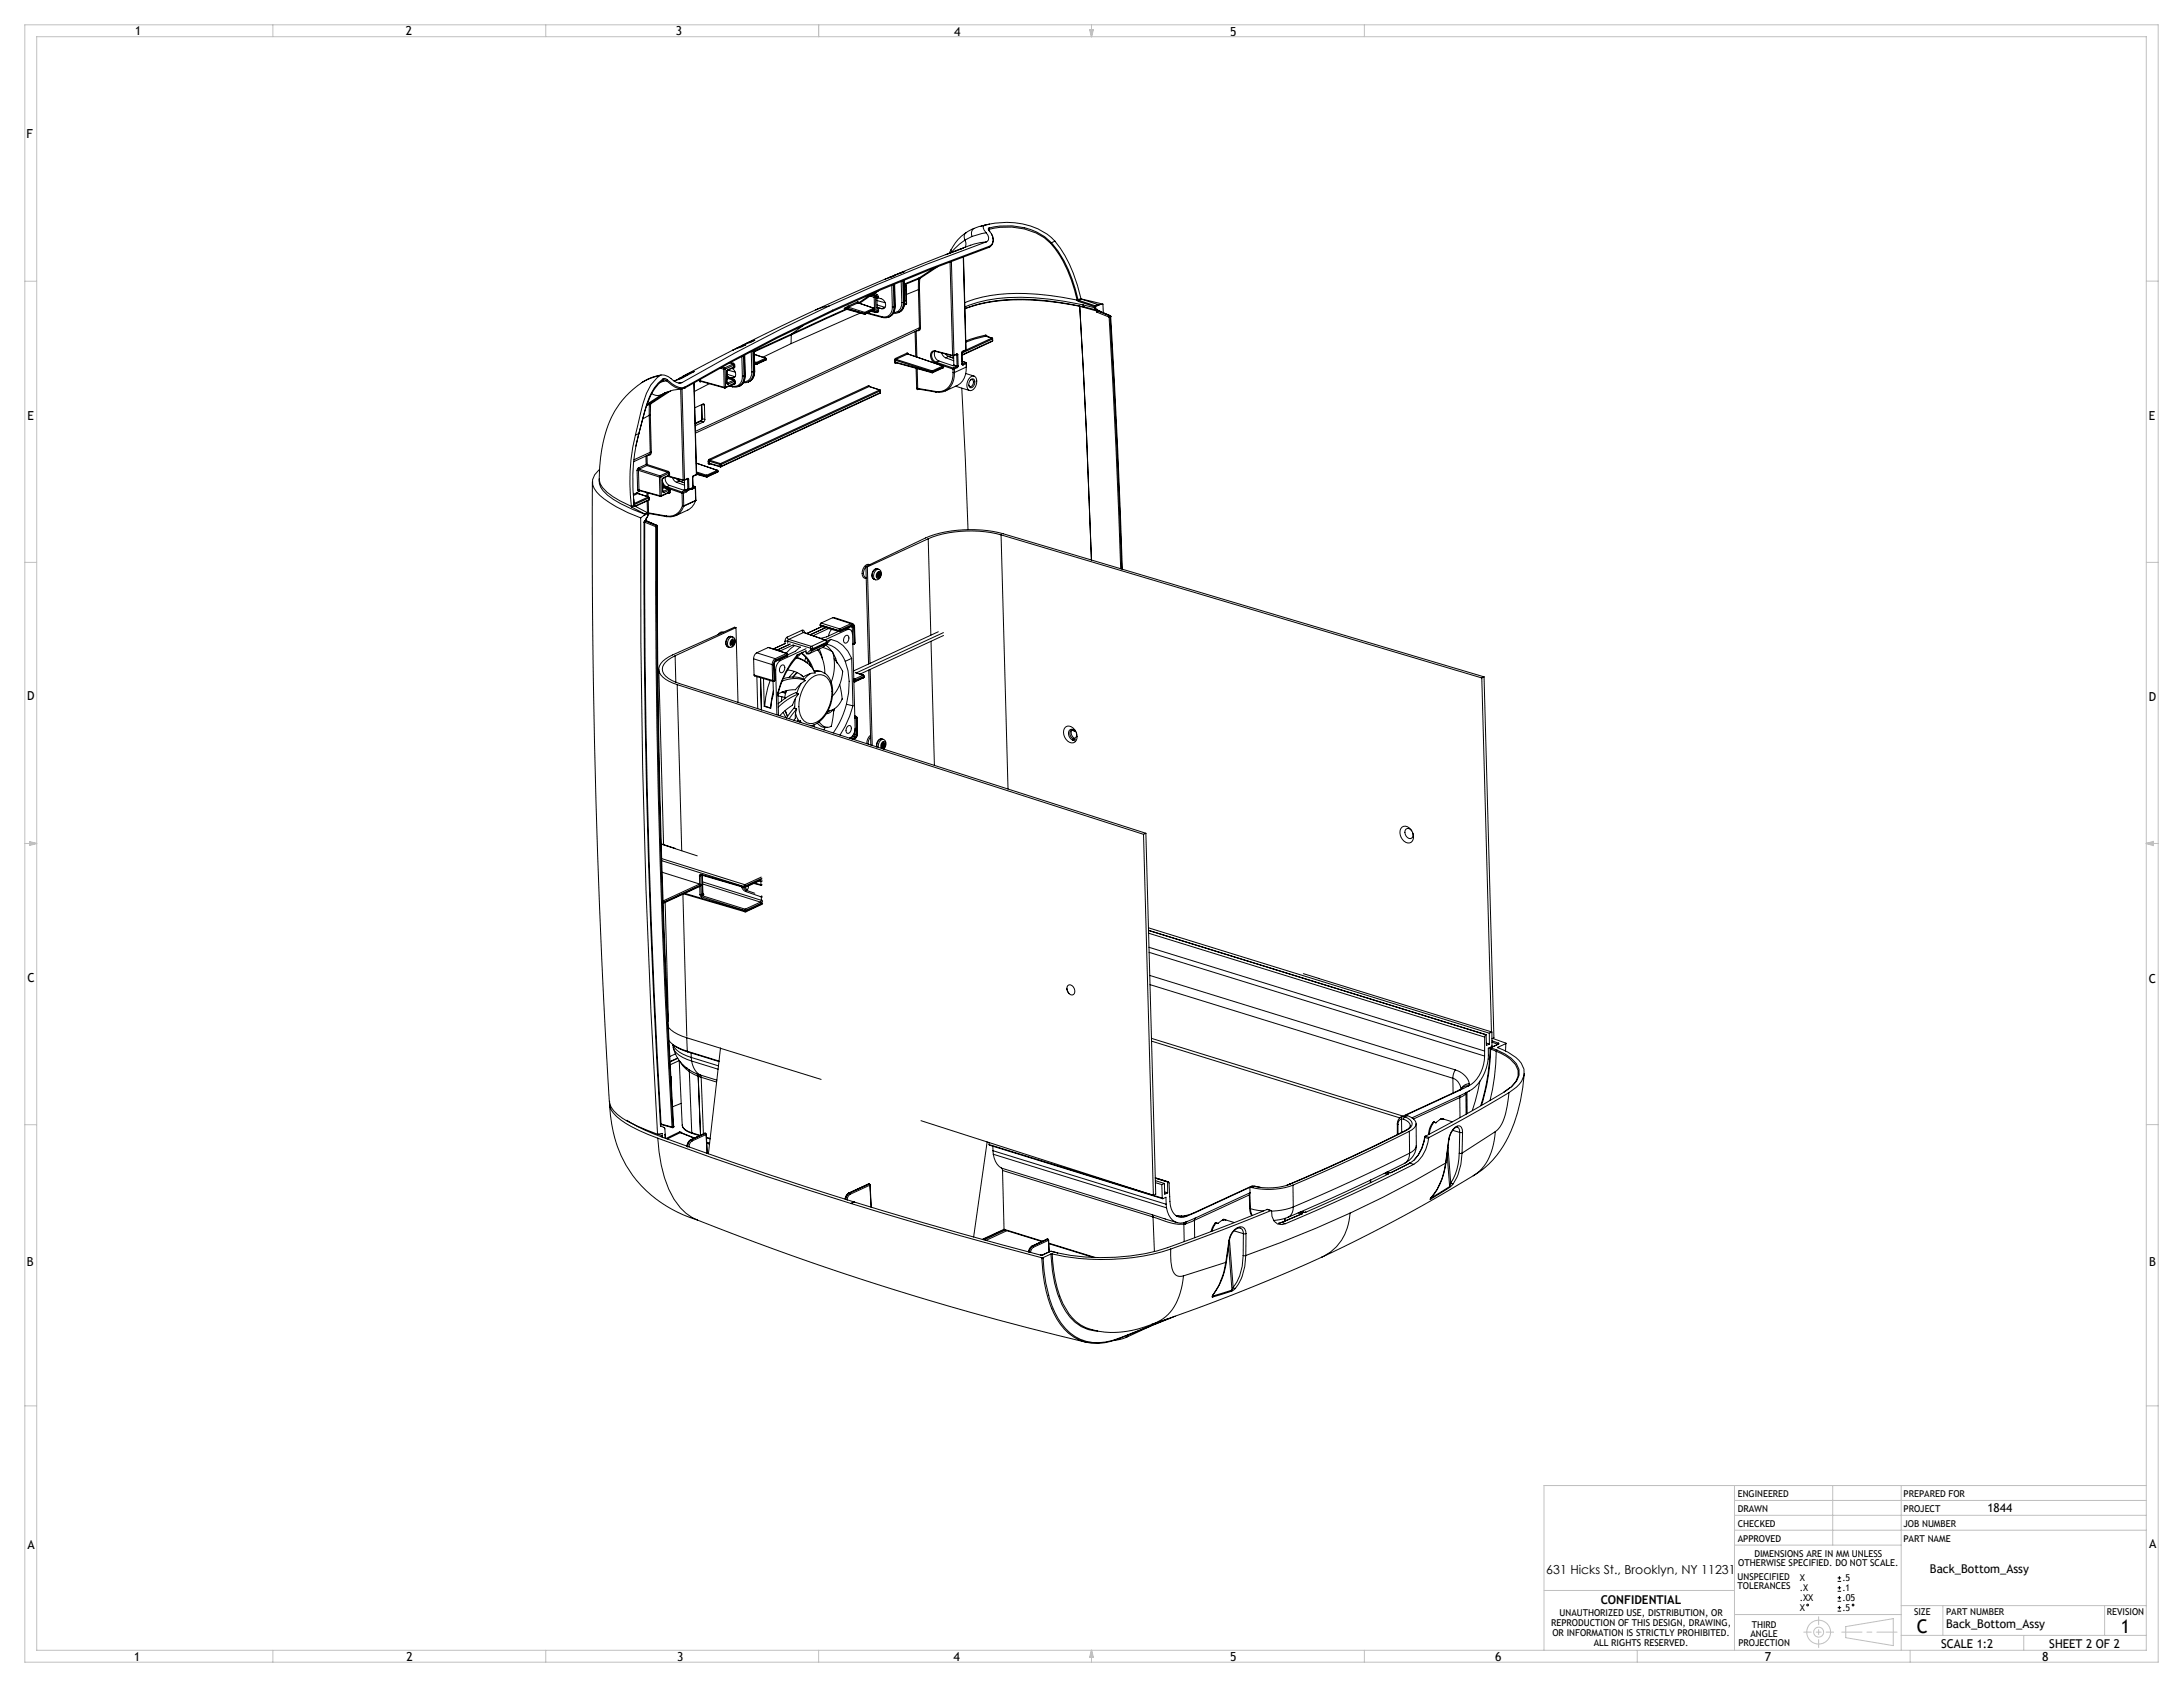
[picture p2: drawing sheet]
<svg xmlns="http://www.w3.org/2000/svg" width="559mm" height="432mm" viewBox="0 0 559 432" stroke-linecap="round" stroke-linejoin="round" font-family="sans-serif">
<defs><g id="words">
<g font-size="4.8">
<text x="490.7" y="417.9">C</text>
<text x="542.9" y="417.9">1</text>
</g>
<g font-size="3.2">
<text x="34.6" y="9.1">1</text>
<text x="103.8" y="9.1">2</text>
<text x="173" y="9">3</text>
<text x="244.3" y="9.2">4</text>
<text x="314.9" y="9.1">5</text>
<text x="6.8" y="35.2">F</text>
<text x="7" y="107.6">E</text>
<text x="550" y="107.6">E</text>
<text x="6.9" y="179.3">D</text>
<text x="550" y="179.5">D</text>
<text x="7" y="251.3">C</text>
<text x="550.1" y="251.5">C</text>
<text x="550.1" y="324">B</text>
<text x="6.9" y="324">B</text>
<text x="7" y="396.4">A</text>
<text x="550.2" y="396.3">A</text>
<text x="395.8" y="402.8">631 Hicks St., Brooklyn, NY 11231</text>
<text x="34.4" y="425.2">1</text>
<text x="104" y="425.2">2</text>
<text x="173.3" y="425.2">3</text>
<text x="244" y="425.2">4</text>
<text x="314.9" y="425.2">5</text>
<text x="382.7" y="425.2">6</text>
<text x="451.8" y="425.2">7</text>
<text x="522.8" y="425.2">8</text>
</g>
<g font-size="3.1">
<text x="508.7" y="386.9">1844</text>
<text x="494" y="402.7">Back_Bottom_Assy</text>
<text x="409.7" y="410.5">CONFIDENTIAL</text>
<text x="498.1" y="416.6">Back_Bottom_Assy</text>
<text x="496.9" y="421.7">SCALE 1:2</text>
<text x="524.6" y="421.7">SHEET 2 OF 2</text>
</g>
<g font-size="2.4">
<text x="444.8" y="383.2">ENGINEERED</text>
<text x="487.3" y="383.2">PREPARED FOR</text>
<text x="444.8" y="387">DRAWN</text>
<text x="487.3" y="386.9">PROJECT</text>
<text x="444.8" y="394.6">APPROVED</text>
<text x="444.8" y="390.8">CHECKED</text>
<text x="487.2" y="394.6">PART NAME</text>
<text x="487.2" y="390.8">JOB NUMBER</text>
<text x="444.9" y="400.9">OTHERWISE SPECIFIED. DO NOT SCALE.</text>
<text x="449.1" y="398.6">DIMENSIONS ARE IN MM UNLESS</text>
<text x="444.8" y="404.4">UNSPECIFIED</text>
<text x="444.8" y="406.7">TOLERANCES</text>
<text x="460.7" y="404.7">X</text>
<text x="460.7" y="407.3">.X</text>
<text x="471.6" y="404.7">.5</text>
<text x="471.6" y="407.3">.1</text>
<text x="399.2" y="413.6">UNAUTHORIZED USE, DISTRIBUTION, OR</text>
<text x="460.7" y="409.8">.XX</text>
<text x="460.7" y="412.4">X</text>
<text x="471.6" y="409.8">.05</text>
<text x="471.6" y="412.4">.5</text>
<text x="490" y="413.4">SIZE</text>
<text x="498.1" y="413.4">PART NUMBER</text>
<text x="539.3" y="413.4">REVISION</text>
<text x="397.1" y="416.1">REPRODUCTION OF THIS DESIGN, DRAWING,</text>
<text x="397.4" y="418.7">OR INFORMATION IS STRICTLY PROHIBITED.</text>
<text x="448.1" y="418.9">ANGLE</text>
<text x="448.4" y="416.6">THIRD</text>
<text x="408" y="421.2">ALL RIGHTS RESERVED.</text>
<text x="445" y="421.2">PROJECTION</text>
</g>
</g></defs>
<g fill="none" stroke="#000" stroke-width=".26">
<path d="M247.3 59.6l-.5 .9 .2 .9M247.3 59.6l-.4 .2a11 11 0 0 0-3.4 4.1M249.3 58.5l-2 1.1M252.1 57.6l-2.8 .9a1.6 1.6 0 0 0-.5 2M252.1 57.6l-.4 .4a2.11 2.11 0 0 0 .7 1.6M252.1 57.6a19.3 19.3 0 0 1 17 3.2l.9 .9M252.4 59.6a1.41 1.41 0 0 1 .1 2.3M252.4 59.6l-3.6 .9M253.2 58.4a16.7 16.7 0 0 1 16 3.7M253.2 58.4l-.2 .3 .3 .5M253.2 58.4v.3a17.8 17.8 0 0 1 14.1 2.1l1.6 1.5M253.3 58.7l-.2 .1 .2 .4"/>
<path d="M253.3 59.2a2.33 2.33 0 0 1-.1 3.9M253.3 59.2h.1M253.3 57.4l-2 .4M253.8 59.9a2.31 2.31 0 0 1-.7 3.4M212.2 78.3l-12.2 5.9-11.9 6.1-13.5 7.6M212.2 78.3l-1.6 .4-1.8 .6M213.1 79.7l-14.3 6.9-11.9 6.2-11.6 6.5M213.1 79.4l-14.3 6.9-11.8 6.2-11.6 6.5M213.1 79.4v.3M216.2 79l5.1 1.4M216.3 78.9l-.1 .1M216.3 78.9l.1 .1"/>
<path d="M216.4 79h-.2M216.4 79l4.8 1.3M216.5 78.7l-.2 .2M216.5 78.7l.1 .1M216.5 79.1l-13.8 6.4M216.6 78.8l4.6 1.5M216.6 78.8l-.2 .2M216.8 79.2l-14.3 6.5M217.1 78.4l-.6 .3M217.1 78.4l.1 .2M217.2 78.6l-.6 .2M217.2 78.6l4.1 1.4"/>
<path d="M219.6 77.3l-2.5 1.1M219.6 77.3v.2M219.6 77.3h-.1M219.6 77.5l4.1 1.4M219.6 77.5l-2.4 1.1M221.3 80l-.1 .3M221.3 80l.2 .2M222.5 75.6l.2 .2M222.5 75.6l-2.7 1.9M222.7 75.8l1.1 .3M222.7 75.8l-2.7 1.8M223 79.7l1 .3"/>
<path d="M223.2 79.6l.7 .2M223.2 75.2l-.7 .4M223.2 75.2l.1 .4M223.3 75.6l-.6 .2M223.3 75.6l.6 .2M223.5 75.1l-.3 .1M223.5 75.1l.1 .3M223.6 75l-.1 .1M223.6 75l.2 .2M223.6 75.4l-.3 .2M223.6 75.4l.7 .2M223.6 78.9l.2 .2"/>
<path d="M223.6 78.9l-2.3 1.1M223.7 78.9l.2 .2M223.7 78.9h-.1M223.7 79.4l-2.3 1M223.8 76.1l.1 2.9M223.8 74.9l-.2 .1M223.8 79.1l-2.3 1.1M223.8 79.1v.1M223.8 79.2l-.1 .2M223.8 79.2l-2.3 1.1M223.8 79.2h.1M223.8 75.2l-.2 .2"/>
<path d="M223.8 75.2l.6 .1M223.9 79.2v.6M223.9 79.8l.1 .2M223.9 79.1l-.1 .1M223.9 79.1h.1M223.9 79.1l-.2 .3M223.9 75.8l-.1 .3M223.9 75.8l.2 .3M224.1 76.1h-.3M224.1 76.1l.1 3.7M224.1 79.9l-.1 .1M224.2 79.8h-.3"/>
<path d="M224.2 79.8l-.1 .1M224.3 75.6l.2 .3M224.3 75.6l-.4 .2M224.3 79.9l.2 .1M224.4 75.3l.4 .6M224.4 75.3l-.1 .3M224.5 75.9l-.4 .2M224.5 75.9l.1 3.7M224.5 79.8v.2M224.5 79.8l-.4 .1M224.5 76.9l2.1 .6M224.5 78l2 .7-.8 .3"/>
<path d="M224.5 78.6l.4 .2M224.6 79.6l-.1 .2M224.6 79.6l-.4 .2M224.6 78.7l1.1 .3M224.8 75.9h-.3M224.8 75.9v.3M224.8 76.2a1.72 1.72 0 0 1 1.6 .9 1.72 1.72 0 0 1-.1 1.8l-.7 .1M224.8 76.2l-.3 .3M224.9 74.5l-1.1 .7M224.9 78.8l.7 .2M224.9 78.8v.8M224.9 79.6l-.1 .3-.3 .1"/>
<path d="M224.9 79.6h-.3M225.6 79h.1M226.6 71.4a608 608 0 0 0-32.8 15.1l-2.8 1.4M227.6 71l-1 .4M228.3 73l.1 5.5M228.4 78.5a2.16 2.16 0 0 1-2.6 2.6M228.7 72.9l.1 5.6M228.8 78.5h-.4M228.9 72.8l.2 5.6M228.9 70.5l-1.3 .5 1.7-.6-2.7 1M229 72.7l.1 5.6M229.1 78.4a2.5 2.5 0 0 1-1.6 2.8l.3-.2a2.69 2.69 0 0 0 1-2.5"/>
<path d="M229.1 78.4l-.3 .1M229.1 78.3a2.63 2.63 0 0 1-1.3 2.7M229.1 78.3v.1M229.9 70l1.7-.5-2.7 1M230.1 79.9l-.8 .3h-.6M230.7 72l.1 5.4M230.8 77.4a2.2 2.2 0 0 1-2 2.6M231.1 71.9l.2 5.5M231.3 77.4h-.5M231.3 77.4a2.54 2.54 0 0 1-1.2 2.5M231.3 71.8l.2 5.5M231.4 71.7l.2 5.5"/>
<path d="M231.5 72.7l.3 .1M231.5 72.7l.2 .1M231.5 73.9l.1 .3M231.5 77.3a2.54 2.54 0 0 1-1.6 2.7l.2-.1M231.5 77.3l-.2 .1M231.6 74.2h-.1M231.6 74.2v2.7M231.6 77.2v.2a2.48 2.48 0 0 1-1.5 2.5M231.6 77.2l-.1 .1M231.6 76.9v.4M231.6 76.9v.1M231.7 72.8l.2 .3"/>
<path d="M231.7 72.8l-.2 .1M231.8 72.8l.1 .2M231.8 72.8h-.1M231.9 73.1l.1 4.6M231.9 73.1l-.4 .2M231.9 77.9l-.4 .2M231.9 73v.1M231.9 73l.2 4.7M232 77.7l-.1 .2M232 77.7l-.5 .2M232.1 77.7l-.2 .2M232.1 77.7h-.1"/>
<path d="M235.1 74.1l.3 9.8M235.1 74.1l-3.1 1.3M235.2 71.4l-.1 2.7M235.2 71.4h.2M235.2 71.4l-3.5 1.4M235.3 71.1l-.1 .3M235.3 71.1l.2 .1M235.3 71.1l-3.8 1.6M235.4 74.1h-.3M235.4 74.1l.2 9.8M235.4 71.4v2.7M235.5 71.2l-.1 .2"/>
<path d="M239.1 68.6l-3.8 2.5M240 68.3l-4.5 2.9M243.2 67.1l.6 23.9M243.5 64.6l-1.4 .6M243.5 63.9l.1 .6M243.5 63.9l-.5 .9M243.5 66.9l.7 24M243.6 64.5l-.1 .1M244.8 64.1l-.3 .1M244.8 64.1h-.1M244.8 64.1l-1.3 .5M244.8 64.1h.1"/>
<path d="M244.9 64.1l-.2 .1M245.5 63.9l-.7 .2M245.5 63.9l1.1-.4-17.7 7M246.6 65.8l.6 23.7M246.6 65.8l.7 23.7M247 61.4l-1.4 1-2 2.1M247 61.4l.3 1-.3 .9M248.8 60.5l-1.8 .9M252.5 61.9l-15.1 5.7-12.7 5.2-12.5 5.5M252.5 61.9a20.8 20.8 0 0 0-7 2M253.1 63.3l-15.1 5.7-12.6 5.2-12.3 5.5M253.2 63.1l-15.2 5.6-12.5 5.2-12.4 5.5"/>
<path d="M253.2 63.1l-.1 .2M268.9 62.3a31.2 31.2 0 0 1 6.8 14.5M269.2 62.1l-.3 .2M269.2 62.1a33.2 33.2 0 0 1 6.8 14.6M270 61.7a34.2 34.2 0 0 1 6.7 14.7M270 61.7l-.8 .4M275.7 76.8h.1M275.7 76.8l.3 .4M275.7 76.8a58.7 58.7 0 0 0-24.2-.8l-4.5 1.5M276 76.7l-.3 .1M276 76.7h.1M276 76.7l.2 .2"/>
<path d="M276 77.2l4.2 1.3M276.2 76.9l-.2 .3M276.2 76.9l4.1 1.3M276.4 78.4a59.5 59.5 0 0 0-26.1-.4l-3.3 1a42.9 42.9 0 0 1 20.4-2.1l4.1 .6 6 1.1M276.4 78.4h.1M276.4 78.4l1.7 32.6 1.3 32.3M276.4 78.4l4.4 1.2M276.7 76.4h.1M276.7 76.4l-.7 .3M276.7 76.4l.2 .2M276.8 76.5l5.5 1.3M276.9 76.6l-.7 .3"/>
<path d="M276.9 76.6l4.1 1.3M277.2 78l3 .8M277.2 78a63 63 0 0 0-24.5-1.2l-2.4 .6-3.3 1.2M277.2 78l.3 .6M277.5 78.6h.1M277.5 78.6l3.1 .7M280.2 78.5v.3M280.2 78.8l.4 .5M280.3 78.2l-.1 .3M280.3 78.2l.1 .3M280.4 78.5h-.2M280.4 78.5l.1 .2"/>
<path d="M280.5 78.7l.3 .5M280.5 78.7l-.3 .1M280.7 79.3l.1 .3M280.8 79.2l.3 .4M280.8 79.2l-.2 .1M280.8 79.6v.3M280.8 79.9l3.1 1.3M281 77.9l.5 .1M281 77.9l-.7 .3M281.1 79.6h-.3M281.1 79.6l.1 .1M281.1 79.6l-.3 .3"/>
<path d="M281.1 79.6h.1M281.2 79.7l-.4 .2M281.2 79.7h.1M281.2 79.7l2.9 1.1M281.3 79.5l.1 .1M281.3 79.5l.2 .2M281.3 79.5l-.2 .1M281.4 79.6l2.8 1.2M281.4 79.6l-.2 .1M281.4 79.6l2.7 1.2M281.5 78l-1.1 .5M282.3 77.8l-.8 .2"/>
<path d="M282.3 77.8l.1 2.2M168.9 96.1a17.3 17.3 0 0 0-10.2 7.2 30.9 30.9 0 0 0-5.2 16.4l-.1 2.9M168.9 96.1a11.7 11.7 0 0 0-4.3 7.2l-2 8.1M168.9 96.1a2.83 2.83 0 0 1 3 .9 2.76 2.76 0 0 0 2.7 .9M169.2 96a12.7 12.7 0 0 0-4.6 1.7M169.8 96.9v.3a12.8 12.8 0 0 0-4.7 8l-1.6 5.8M169.8 96.9h.5l.6 .4M169.8 96.9a14.3 14.3 0 0 0-4.7 8.1l-1.6 6M169.8 97.2l.9 .3M170.7 97.5a6.6 6.6 0 0 0 3.9 2l.7-.2M170.7 97.5l-1.5 .3M170.9 97.3l.1 .1a5.5 5.5 0 0 0 3.6 1.9l.8-.3"/>
<path d="M170.9 97.3l-.2 .2M172.7 97.5h-.1M174.1 96.7l-.4 .3M174.2 99.6l.7 23.2M174.6 96.6l-1.9 .9M174.6 96.6h-.1M174.6 97.9l-.8 .1M174.7 96.4l3-1.3a19.7 19.7 0 0 1-5.1 2.5M175.4 99l-.1 .3M175.8 95.9l.2-.1-.1 .1M175.8 95.9l-1.8 1M175.8 95.9v.1"/>
<path d="M175.9 95.9l-1.3 .7M175.9 95.9h.1M177.6 98l.7 23.4M177.7 98l.6 23.4M179 97.5l.3 .2M179 97.5h.3M179 97.2v.3M179.3 97.5l.1 .1M179.3 97.5l6.1 1.6M179.3 97.1v.4M179.4 97.6h.1M179.4 97.6l-.1 .1"/>
<path d="M179.4 97.6l6.1 1.7M179.5 97.6l-.2 .1M181.6 98.2l-3.9 2M184.4 94.2l.9 .3M184.8 94l.6 .2M185.3 94.5l.1 4.6M185.4 99.1l.1 .2M185.4 94.2l.2 .3M185.4 94.2l-.1 .3M185.6 94.5h-.3M185.6 94.5l.1 4.6M185.6 99.3h-.1"/>
<path d="M185.7 99.1h-.3M185.7 99.1l-.1 .2M186 95.3v2.7M186 95.2v.1M186 95.2l.1 2.8M186 98l.1 .3h.3M186.1 94.9l.1 1.6M186.1 98v.1M186.1 98h-.1M186.1 98l.1 .1M186.1 95.8l2 .6-.8 .4M186.2 96.5l1.1 .3"/>
<path d="M186.2 98.1l.2 .2M186.2 98.1h-.1M186.2 94.8l-.2 .4M186.2 94.8h.1M186.2 96.5h.2M186.2 96.5v.1M186.2 96.6l.2 .3M186.2 96.6l-.1 .1M186.3 94.7l-.3 .6M186.3 94.7l-.1 .1M186.4 94.7l1.8 .5M186.4 96.9l1.4 .4"/>
<path d="M186.4 96.9l-.3 .2M186.4 96.5l.8 .2M186.4 96.5v.1M186.4 96.6l.1 .1M186.4 96.6h-.2M186.5 96.7l-.1 .2M186.5 96.7l1.4 .4M186.7 98.8l.8 .2M186.8 92.9l.9 .3M186.9 98.7l.5 .1M187 92.8l.8 .2M187.2 96.7l.1 .1"/>
<path d="M187.4 94.3a1.46 1.46 0 0 1 .4 2.5l-.6-.1M187.4 98.8l.1 .2M187.7 94.2h.1M187.7 93.2l.2 .2M187.7 93.2l-2.3 1M187.7 89.6l-12.1 6.3M187.8 93l.3 .4M187.8 93l-.1 .2M187.8 94.1v.1M187.8 98.3h.1M187.8 97.3l.2 .3M187.8 97.3l-1.6 .8"/>
<path d="M187.9 93.4l-2.3 1.1M187.9 93.4v.5M187.9 97.1l.3 .5M187.9 97.1l-.1 .2M187.9 98.3h.1M187.9 93.9l-1.7 .9M187.9 93.9l-1.6 .8M187.9 98.2l-2.3 1.1M188 97.6v.5M188 97.6l-1.6 .7M188 98.1l-.1 .1M188 98.1l-2.3 1"/>
<path d="M188.1 93.4h-.2M188.1 93.4v.5M188.1 93.9l-.3 .3M188.1 93.9h-.2M188.2 97.6h-.2M188.2 97.6v.5M188.2 98.1l-.3 .2M188.2 98.1h-.2M188.6 89.2l2.3-.9-3.2 1.3M188.6 89.1l-1 .5h.1M189.4 98.8l-.3 .1 .3-.1M189.4 98.7a2.21 2.21 0 0 1-1.9 .3"/>
<path d="M189.9 91.3l.1 5M189.9 88.5l1.5-.8 1.8-.6zM190 88.4l-1.3 .7M190 96.3a2.16 2.16 0 0 1-2.6 2.5M190.3 91l.1 5.3M190.4 96.3h-.4M190.4 96.3a2.85 2.85 0 0 1-1 2.5M190.6 90.9l.1 5.3M190.6 90.9l.2 5.2M190.7 96.2a2.49 2.49 0 0 1-1.3 2.6M190.7 96.2l-.3 .1M190.7 96.1a2.63 2.63 0 0 1-1.3 2.6"/>
<path d="M190.8 96.1l-.1 .1M191.7 97.7h-.2M191.7 97.7l-.8 .3h-.6M192.3 90l.2 5.2M192.5 95.2a2.2 2.2 0 0 1-2.1 2.5M192.7 89.8l.2 5.3M192.9 95.1l-.4 .1M192.9 95.1a2.54 2.54 0 0 1-1.2 2.6M193 89.7l.1 5.3M193 89.6l.2 5.4M193.1 95a2.54 2.54 0 0 1-1.6 2.8M193.1 95l-.2 .1"/>
<path d="M193.1 92.6l.6 .2M193.1 93l.4 .1M193.1 93.1l.5 .1M193.2 95v.2a2.49 2.49 0 0 1-1.5 2.5M193.2 95h-.1M193.5 93.1h.1M193.5 93.1l.1 .1M193.7 92.8l-.2 .3M193.7 92.8l.1 .2M193.7 93.2h-.1M193.8 93.1h-.3M193.8 93.1h.1"/>
<path d="M193.8 93v.1M193.8 93.1l-.1 .1M196 91.7l.1 .2M196 91.7l-2.3 1.1M196 91.7l.2 .2M196 91.7l-2.9-1 2.9 1M196 91.7h.1M196 92.2l-2.3 1M196.1 91.9l-2.3 1.1M196.1 91.9v.1M196.1 92l-.1 .2M196.1 92l-2.3 1.1"/>
<path d="M196.1 92h.1M196.2 91.9l-.1 .1M196.2 91.9h.1M196.2 91.9l-.2 .3M202.5 88l-7.2 3.4M202.5 85.7l-9.4 4.4M202.5 85.7v2.3M202.7 85.5l-.2 .2M202.7 85.5l-9.7 4.4M205.6 83.3l-2.9 2.2M220.2 80.1l-17.7 7.9M221.2 80.3l.1 .1"/>
<path d="M221.2 80.3h.1M221.4 80.4h-.1M221.5 80.2l-.3 .1M221.5 80.3h-.3M221.5 80.2v.1M221.5 80.3h.1M221.5 80.2h.1M221.5 80.3l-.1 .1M221.9 80.2l4 1.1M222.1 80.1l3.7 1M222.3 98.7l.2 .2M222.3 98.7l.3 .2"/>
<path d="M222.3 98.7l-40.8 18.9M222.5 98.9h.1M222.5 98.9l2.7 .9M222.5 98.9l-40.8 18.9M225.2 99.8l.1 .2M225.2 99.8l-40.8 18.9M225.2 99.8l.2 .2M225.2 99.8h.1M225.4 100h-.1M225.4 100v.5M225.8 81.1l.1 .2M227.8 81a2.21 2.21 0 0 1-1.9 .3"/>
<path d="M229 92.2v.5M229 92.7l.2 .3M229.2 91.7l-.2 .5M229.2 91.7l.2 .3M229.2 92.2h-.2M229.2 92.2l9.3 3M229.2 92.2l.1 .5M229.3 92.7h-.3M229.3 92.7v.1M229.3 92.7l9.2 2.6M229.3 92.8l-.1 .2M229.3 92.8l9.3 2.6"/>
<path d="M229.4 92l-.2 .2M229.4 92l9.2 2.9M229.5 92.9l-.3 .1M232.2 90.4l.1 .2M232.2 90.4l.3 .1M232.2 90.4l-3 1.3M232.3 90.6l-2.9 1.4M232.3 90.6l9 3.1M232.4 90.6h.1M232.4 90.6h-.1M232.4 90.6l11.5 3.9M234.2 84.9l.2 6.4"/>
<path d="M234.4 84.8h.1M234.5 94.3l.1 5.1M234.5 84.8l.2 6.6M234.5 84.7v.1M234.6 99.4l.3 .3M234.8 94.4l.1 5M234.8 84.6h.1M234.9 99.4h-.3M234.9 99.4l.1 .2M234.9 99.4l4.6 .8M235 99.6l-.1 .1M235 99.6h.1"/>
<path d="M235 99.6l4.6 .8M235.2 99.6l-.3 .1M235.4 83.9l-.3 .6-57.1 26.4M235.4 83.9l-57.4 26.5M235.6 83.9a.64 .64 0 0 1-.7 .7M235.6 83.9h-.2M238.5 95.2v.1M238.5 95.3l.1 .1M238.6 94.9l-.1 .3M238.6 94.9l.2 .3M238.7 95.4h-.1M238.8 95.2h-.3"/>
<path d="M238.8 95.2v.1M238.8 95.3h-.3M238.8 95.3l-.1 .1M239.4 89.9a1.81 1.81 0 0 0 .9 2.5M239.4 89.8a1.28 1.28 0 0 0-1.2 .8 1.28 1.28 0 0 0 .3 1.4 .89 .89 0 0 0 1 .8l.1-.1M239.4 89.8l4.5 1.3M239.4 89.8l4.4 1.2M239.5 89.9a1.13 1.13 0 0 0-1 .7 1.13 1.13 0 0 0 .2 1.3l.9 .8M239.6 92.7l4.5 1.5M240.3 92.4l3.7 1.2M240.3 92.4l-.7 .3M241 90.4l.5 .8 .6 .4"/>
<path d="M241.3 93.7l.2 .2M241.3 93.7l-2.7 1.2M241.4 94.2l-2.7 1.2M241.5 93.9l-2.7 1.3M241.5 93.9v.1M241.5 94l-.1 .2M241.5 94l-2.7 1.3M241.5 93.9h.1M241.5 94h.1M242.1 90.6l.7 .6M242.1 91.6l2 .7M242.8 91.2l1.3 .5z"/>
<path d="M242.8 91.2l-.7 .4M243.8 91l.1 .1M243.9 94.5l.1 .9M244 95.4a4.1 4.1 0 0 1-4.5 4.8M244 93.6l.9 .3M244.1 94.2l-.2 .3M244.1 91.1l.1 2.3M244.1 91.4l-.3 .2M244.1 91.1h-.2M244.1 94.2l.2 .3M244.1 94.2h.1M244.2 93.5l-.2 .1"/>
<path d="M244.2 93.5h.1M244.2 93.4l.8 .3M244.2 90.9l-.4 .1M244.2 90.9l-.1 .2M244.3 94.5h-.4M244.3 94.5v.9M244.3 95.4h-.3M244.3 95.4a4.2 4.2 0 0 1-4.6 5h-.1M244.6 98.9l3.6 1.1M244.7 90.8h.2M244.9 90.7v.1M244.9 90.7l-.8 .4"/>
<path d="M244.9 93.9l.1 .2M244.9 93.9l-.8 .3M244.9 90.8l.1 2.9M244.9 90.6l.3 .2M244.9 90.6v.1M244.9 90.6l-.7 .3M245 93.7l-.1 .2M245 94.1l-.7 .4M245.2 90.8h-.3M245.2 90.8l.1 2.9M245.3 93.7l-.3 .4M245.3 93.7h-.3"/>
<path d="M246.2 90.3l.1 2.9M246.2 99.3l1.6 36.3M246.2 90.3h.1M246.3 93.2l.2 .2M246.3 93.2h.1M246.3 90l-.1 .3M246.3 90h.1M246.4 89.9l-.2 .4M246.4 89.9l-.1 .1M247.2 89.7l-.9 .3M247.2 92.8h.1M247.2 92.8l.1 .3"/>
<path d="M247.2 92.8l-.9 .4M247.2 95.6l2.1 .7M247.2 89.5v.2M247.2 89.5l-.8 .4M247.2 92.8l.2 .2M247.2 92.8l-.9-.3 .9 .3M247.3 89.5l-.1 .2M247.3 89.5h-.1M247.3 93.1l-.8 .3M247.3 93.1v.9M247.3 94a4.8 4.8 0 0 1-2.3 4.7l-3.1 1.4M247.3 94l-3 1.4"/>
<path d="M247.4 93l-.1 .1M247.4 93v.9M247.4 93.9l-.1 .1M247.4 93.9h.1M248.3 96.6a.99 .99 0 0 1 1.3-.2 .99 .99 0 0 1 .4 1.1 2.33 2.33 0 0 1-1.6 2.5 1.62 1.62 0 0 1-.7-2.5zM248.4 97.3l.4-.2a.96 .96 0 0 1 .3 1.1 .96 .96 0 0 1-.9 .7l-.2-.3M248.4 97.2l.6-.2a1.32 1.32 0 0 1 .5 1.3 1.32 1.32 0 0 1-1 1 1.27 1.27 0 0 1-.1-2.1zM252.3 85.8l.4 .3M252.3 85.8l.1 .2M252.3 85.8l-5.1 1.5M252.4 86l-5.2 1.6M252.4 86l.1 .1"/>
<path d="M252.4 86l1.6 .5M252.7 86.1h-.1M252.7 86.1h.1M253.9 86.5l.1 .3M253.9 86.5l-6.7 3.1M254 86.5l.1 .2M254 86.5h-.1M254 87.4l-7.7 3.5M254 86.8l-7.8 3.6M254 86.8l.1 .4M254.1 87.2l-.1 .2M254.1 87.2l-7.9 3.6"/>
<path d="M254.1 86.7l-.1 .1M254.1 86.7v.5M254.1 87.2h.1M283.9 81.2a2348.1 2348.1 0 0 1 3 64.4M284.1 80.8l-.2 .4M284.1 80.8l.1 .3M284.1 80.8l.2 .2M284.1 80.8h.1M284.2 81.1l-.3 .1M284.2 81.1a2346.5 2346.5 0 0 1 3 64.6M284.2 81.1h.1M284.2 80.8l.1 .3"/>
<path d="M284.2 80.8h-.1M284.3 81v.1M284.3 81l-.1 .1M284.3 81.1a2349.5 2349.5 0 0 1 3 64.6M162.6 111.4a50.5 50.5 0 0 0-1 18.2M163.4 119.8l-.3 .6M163.4 119.8l.2 .3M163.5 111l-.7 3.2M163.5 111a47.8 47.8 0 0 0-1.2 18.3M163.5 111h.1M163.5 111l-.9 .4M165.3 116.7l.1 2.2"/>
<path d="M165.4 118.9l.2 .3M165.4 118.9l-2 .9M165.5 116.7h.1M165.6 119.2l-2 .9M165.6 119.2l5.3 1.7M165.6 116.7l.1 2.2M165.6 116.6v.1M165.7 118.9h-.3M165.7 118.9h.1M165.7 118.9l-.1 .3M165.7 118.9l5.3 1.7M165.9 116.5h.1"/>
<path d="M165.9 116.4v.1M166.2 106.3l.2 9.5M166.2 106.3l-1.7 .9M166.3 103.5l-.1 2.8M166.3 103.5h.2M166.3 103.5l-.8 .4M166.4 103.2l.2 .2M166.4 103.2l-.1 .3M166.4 103.2l-.8 .5M166.4 115.8l-.2 .5-4 1.9M166.4 115.8l-4.1 1.9M166.5 106.3h-.3"/>
<path d="M166.5 106.3l.2 9.4M166.5 103.5v2.8M166.6 103.4l-.1 .1M166.7 115.7a.63 .63 0 0 1-.8 .8M166.7 115.7l-.3 .1M166.8 100.7a2.54 2.54 0 0 0 2.6 .3M169.4 101l-3.7 2.4M170.2 100.5l2.1-.6 2.3-.4 .6 23.3M170.3 100.5l-.9 .5M170.8 100.3l-4.4 2.9M171.6 100.1l-5 3.3M178.2 118.5l5.5 1.9"/>
<path d="M178.2 118.6l5.4 1.8M179.3 107.8l-1.3 .6M179.5 107.8h-.2M179.5 107.8l.6 .2M179.5 107.8l-1.5 .7M179.5 107.6l-1.5 .7M179.5 103.6l.1 3.5M179.6 107.1l-.3 .7M179.6 107.1l.2 .1M179.7 103.5l.1 3.7M179.7 103.5l.6 .2M179.8 107.2l-.3 .6"/>
<path d="M179.8 107.2l.6 .2M180.1 108l-2.1 1M180.3 103.7l-.3-.3-2.2 1M180.3 103.7l.1 3.7M180.4 107.4l-.3 .6M181.3 118.1v.5M181.3 118.6l.3 .2M181.5 117.6l-.2 .5M181.5 117.6l.2 .2M181.6 118l-.3 .1M181.6 118l2.7 .9M181.6 118v.6"/>
<path d="M181.6 118.6h-.3M181.6 118.6v.1M181.6 118.6l2.7 .8M181.6 118.7v.1M181.6 118.7h.1M181.6 118.7l2.8 .8M181.7 117.8l-.1 .2M181.7 117.8l2.7 .9M181.8 118.7l-.2 .1M184.3 118.9v.5M184.3 119.4l.1 .1M184.4 118.7l-.1 .2"/>
<path d="M184.4 118.7l.2 .2M184.5 119.5h-.1M184.6 118.9h-.3M184.6 118.9v.5M184.6 119.4h-.3M184.6 119.4l-.1 .1M225.3 100.6l-40.8 18.9M225.3 100l-40.7 18.9M225.3 100v.5M225.3 100.5v.1M225.3 100.5l-40.7 18.9M225.4 100.5l-.1 .1"/>
<path d="M225.4 100.5h-.1M239.5 100.2l.1 .2M151.6 123.3a2401.1 2401.1 0 0 0 4.1 154.5l.3 4.1M153.4 122.6a4.3 4.3 0 0 0 2.1 4.1 32.9 32.9 0 0 0 9.6 5M153.4 122.6a4.2 4.2 0 0 0 2 3.4l3.3 2.2 2.9 1.4M153.5 120.2a3.6 3.6 0 0 0-.8 5.7 28.1 28.1 0 0 0 11.3 6.7M161.6 129.6h.1M161.6 129.6l.1 .2M161.7 129.8l3.3 1.7M162.2 127.8l.1 1.5M162.3 129.3l-.7 .3M162.3 129.3h.1"/>
<path d="M162.3 129.3l.1 .2M162.4 129.3h-.1M162.4 129.5h.1M162.4 129.5l-.7 .3M162.4 129.5l3.3 1.7M163.1 120.4l.1 5M163.1 126.1l.2 .2M163.1 126.1l.3 .2M163.1 126.1l-1 .4M163.2 125.4l.1 .3h.3M163.3 126.3l2.7 .9M163.3 126.3l-1.2 .5"/>
<path d="M163.3 126.3h.1M163.4 120.4h-.3M163.4 120.4l5.4 1.7M163.4 120.4l.2 5M163.6 125.4h-.4M163.6 125.4l.1 .2M163.6 125.4l5.3 1.5M163.6 120.1l-.2 .3M163.6 120.1l5.4 1.7M163.6 125.6h.1M163.6 125.6v.1M163.7 125.6l5.3 1.5"/>
<path d="M163.8 125.6l-.2 .1M164 132.6a2413.7 2413.7 0 0 0 4.3 157.7M164.8 132l-.8 .6M164.9 133.7a2408.9 2408.9 0 0 0 4.1 154M165 131.5l.1 .2M165 133.7a2408.9 2408.9 0 0 0 4.2 154M165 133.7l2.9 1.1M165 133.7h-.1M165.1 133.2l-.2 .5M165.1 133.2l.1 .2M165.1 131.7l-.3 .3M165.2 133.4l-.2 .3"/>
<path d="M165.2 133.4l2.8 1.1M165.3 133.1v.2M165.3 133.1l-.2 .1M165.3 133.1l.1 .2M165.3 133.1h.1M165.3 133.1v.1M165.3 133.3l-.1 .1M165.3 133.3l2.8 1.2M165.3 133.2l.1 .1M165.4 133.3h-.1M165.4 133.3h.1M165.4 133.3l2.8 1.2"/>
<path d="M165.6 132.5l-.2 .6M165.6 132.5h.1M165.6 132.4l-.3 .7M165.6 132.4v.1M165.6 126.1v1M165.7 128.2v3M165.7 131.2l.2 .2M165.7 131.2l.2 .3M165.7 131.2l-.7 .3M165.8 131.3h.2M165.9 131.7l-.3 .7M165.9 131.5l-1.1 .5"/>
<path d="M165.9 131.5v.2M165.9 126.2v1M165.9 131.7l-.3 .8M165.9 131.7h.1M165.9 131.4h.1M165.9 131.4v.1M165.9 131.4v.3M165.9 128.1l.1 3.2M166 127.2l.1 .2M166 127.2l-3.7 1.7M166 131.3l.1 .1M166 131.3l4.6 .8"/>
<path d="M166 127.2l.2 .2M166 127.2h.1M166 131.6h-.1M166.1 128l-3.5 1.6M166.1 131.4l-.1 .2M166.1 131.4h.1M166.1 131.4l4.6 .8M166.1 127.4l-3.7 1.8 .1 .3M166.1 127.4v.5M166.1 127.9v.1M166.1 127.9l-3.6 1.7M166.2 127.4h-.1"/>
<path d="M166.2 127.4v.4M166.2 127.8l-.1 .2M166.2 127.8l-.1 .1M166.3 131.5l-.3 .1M167.9 134.8a2409.3 2409.3 0 0 0 4.1 153.7M168 134.5l-.1 .3M168 134.5l.2 .2M168.1 134.5l.1 .2M168.1 134.5h-.1M168.1 134.8h-.2M168.1 134.8a2409.1 2409.1 0 0 0 4.2 153.7M168.2 134.7l-.1 .1"/>
<path d="M168.2 134.5h-.1M168.2 134.5l.1 .2M168.2 134.7h.1M168.3 134.7h.1M168.3 134.7a2408.5 2408.5 0 0 0 4.2 153.7M168.8 122.1l.1 4.8M168.9 126.9l.1 .2M169 121.8l.1 .3M169 121.8l-.2 .3M169.1 122.1h-.3M169.1 122.1l.2 4.8M169.2 127l-.2 .1"/>
<path d="M169.3 126.9h-.4M169.3 126.9l-.1 .1M169.5 122.9l.1 2.9M169.6 122.8l-.1 .1M169.6 122.8l.1 2.9M169.6 123.3l.5 .9 .6 .4M169.6 125.8l.1 .2 .2 .1M169.6 124l.5 .6M169.6 124.4l.5 .2M169.6 124.8l.3 .1M169.7 125.7v.1M169.7 125.7l-.1 .1"/>
<path d="M169.7 125.8h.1M169.7 125.8l.2 .3M169.8 122.4l-.2 .4M169.8 122.4h.1M169.8 122.3l-.3 .6M169.8 122.3v.1M169.9 124.9l.5 .1M170.1 124.6l.5 .2M170.1 124.6l-.2 .3M170.3 122.2a1.93 1.93 0 0 0 1.1 2.1M170.4 125l.6 .2M170.6 124.8l.6 .2"/>
<path d="M170.6 124.8l-.2 .2M170.6 132.1l.1 .1M170.7 124.6l-.1 .2M170.7 124.6l4 1.4M170.9 121.9l4 1.1M170.9 120.9l.2 .3M170.9 120.9l-1.9 .9M170.9 121.9h.2M171 126.2l.2 .1M171 125.2l.2 .3M171 125.2l-1.3 .6M171 121.8l-1.2 .6"/>
<path d="M171 121.8l.1 .1M171 120.6l.4 .6M171 120.6l-.1 .3M171.1 121.8l.2 .1M171.1 121.8v.1M171.1 121.7l-.1 .1M171.1 121.7l-1.3 .6M171.1 121.2l-2 .9M171.1 121.2v.5M171.1 121.7v.1M171.1 121.7h.1M171.1 126.1l.1 .2"/>
<path d="M171.2 125l.2 .1M171.2 125v.3M171.2 125l-.2 .2M171.2 125.3v.2M171.2 125.5l-1.3 .6M171.2 125.5v.5M171.2 125.5h.1M171.2 126l-2 1M171.2 126l-1.9 .9M171.3 121.9h-.2M171.3 121.9l3.6 .9M171.4 121.2h-.3"/>
<path d="M171.4 121.2v.5M171.4 125.1l.1 .4M171.4 125.1l-.2 .2M171.4 125.1l3.2 1.1M171.4 121.7l-.1 .2M171.4 121.7h-.3M171.4 124.3l3.7 1.2M171.4 124.3l-.7 .3M171.5 125.5h-.3M171.5 125.5v.5M171.5 126l-.3 .3M171.5 126h-.3"/>
<path d="M172.1 122.2l.5 .8 .6 .4M173.1 122.5l.8 .6M173.2 123.4l2 .8M173.9 123.1l1.3 .5M173.9 123.1l-.7 .3M173.9 123.1h.1M174.6 126.2l.1 3.3M174.6 126.2h.1M174.6 126.2l.3 .1M174.7 129.5a3.5 3.5 0 0 1-4.1 2.6M174.7 129.5l.3 .1M174.7 126h.1"/>
<path d="M174.7 126l.2 .3M174.7 126l-.1 .2M174.9 122.8l.1 .2M174.9 126.3l.1 3.2M175 129.6a3.7 3.7 0 0 1-4.3 2.6M175 129.5h-.3M175 129.5v.1M175.1 125.5l.5 .1M175.2 123h-.3M175.2 122.9l.1 2.4M175.2 122.8h-.3M175.2 122.8v.2"/>
<path d="M175.3 125.3l-.2 .2M175.3 125.3h.1M175.3 125.3l.4 .1M175.6 125.6l.1 .3M175.6 125.6l-.9 .4M175.6 125.5v.1M175.6 125.5l.4 .1M175.7 125.4l.3 .1M175.7 125.4l-.1 .1M175.7 125.9l-.8 .4M175.8 122.6l.2 .1M176 122.6v.1"/>
<path d="M176 125.6l-.3 .3M176 122.6h.1M176 122.6l-.8 .4M176 125.2l-.3 .2M176 125.2l.1 .2M176 125.2h.1M176 122.7l.1 2.5M176 125.5v.1M176 122.5l.3 .2M176 122.5v.1M176 122.5l-.8 .3M176.1 125.2h.1"/>
<path d="M176.1 125.3l.1 .1M176.1 125.4l-.1 .1M176.1 125.4h.1M176.3 122.7h-.3M176.3 122.7v2.5M176.3 125.4h-.1M176.3 125.2h-.2M176.3 125.2h.1M176.3 125.2l-.2 .1M176.3 125.2v.2M177 125.1h.1M177 125.1l.2 .1"/>
<path d="M177 125v.1M177.2 125v.2M177.3 122.2l.1 2.6M177.3 122.2h.1M177.3 122.2l.1 2.5M177.4 124.8l-1.4 .8M177.4 124.8h.1M177.4 124.4l.5 .1M177.4 124.7l-.2 .2M177.4 124.7h.1M177.4 124.7v.1M177.4 121.9l-.1 .3"/>
<path d="M177.4 121.9h.1M177.5 121.8l-.2 .4M177.5 121.8l-.1 .1M177.8 124.6h.1M177.8 124.6l.2 .3M177.8 124.6l-1.5 .6M177.9 124.5h.1M177.9 124.5l.1 .3M177.9 124.5l-.1 .1M178 124.9l-.8 .3M178 124.9l.1 3.2M178 124.8v.1"/>
<path d="M178 124.8l.1 3.2M178.1 128.2a3.8 3.8 0 0 1-2 2.4l-3.1 1.4M178.1 128.2l-3.1 1.4M178.1 128.1v.1M178.1 128.1l-3.1 1.4M178.1 128v.2M178.1 128v.1M178.2 121.6l-.8 .3M178.3 121.4l-.1 .2M178.3 121.4l-.8 .4M178.3 120.8l2.6 .8M178.3 121.1l2.5 .8"/>
<path d="M178.3 121.4l2.5 .7M178.3 121.3l2.5 .7M178.3 121.4h.1M180.8 121.9v.1M180.8 122v.1M180.9 121.6l-.1 .3M180.9 121.6l.1 .3M181 122.1h-.2M181 121.9h-.2M181 121.9l.1 .1M181.1 122h-.3M181.1 122l-.1 .1"/>
<path d="M183.6 120.4l.1 .2M183.6 120.4l-2.7 1.2M183.7 120.4l.1 .2M183.7 120.4h-.1M183.7 120.9l-2.7 1.2M183.7 120.6l-2.7 1.3M183.7 120.7v.2M183.7 120.7l-2.6 1.3M183.8 120.6h-.1M183.8 120.6l-.1 .1M237.6 137.9l-15.6 7.2M237.6 137.9l.7 24.7"/>
<path d="M256.3 136.9a30.6 30.6 0 0 0-18.7 1M256.3 136.9l123 36.6M256.3 136.9l1.7 65.1M210 159.9v.1M210 159.9l4.7 1.5M210.2 159.5l-.2 .4M210.2 159.5l4.7 1.5M213.1 158.1h.4l4.7 1.5M213.1 158.1l-2.9 1.4M213.1 158.1l4.7 1.5M217.8 159.6l.2 .3M217.8 159.6l-2.9 1.4"/>
<path d="M218 159.9a.52 .52 0 0 1 .7 .6M218 159.9l-2.9 1.4M218.2 159.6l.4 .3 .2 .6M218.2 159.6h-.4M221.7 145l15.2-7.3a32.6 32.6 0 0 1 19.9-1.1l123.1 36.6M221.7 145l.3 .1M221.7 145l.6 25M221.7 145.1a1.8 1.8 0 0 0 0 2.8M222 145.1l.7 24.7M222.6 144.5a1.34 1.34 0 0 0-1.7 1.2 1.48 1.48 0 0 0 .8 2.3M223.8 148.3l.3 .1M224.5 147.5l.2 .1"/>
<path d="M224.5 147.6h.1M224.5 147.5l.1 .1M224.6 145.6a1.48 1.48 0 0 0-1.4 1.1 1.48 1.48 0 0 0 .6 1.6M224.6 146.5l.5-.2a.95 .95 0 0 1 .3 1.1 .95 .95 0 0 1-.9 .6l-.2-.9zM224.7 147.5v.1M224.7 147.5l.3 .1M224.8 146.7l-.3 .3v.5M224.8 146.7h.2M224.9 146.6h.1M224.9 147.3l-.2 .2M224.9 147.3l.3 .1M224.9 146.8v.3"/>
<path d="M224.9 146.8l.3 .1M224.9 147.1v.2M224.9 147.1l.3 .1M224.9 146.7v.1M224.9 145.7a1.45 1.45 0 0 1 .6 1.7 1.45 1.45 0 0 1-1.4 1M224.9 145.7a1.12 1.12 0 0 0-1.6 1 1.22 1.22 0 0 0 .5 1.6M225 145.7a1.57 1.57 0 0 0-1.3 1.1 1.57 1.57 0 0 0 .4 1.6M225 146.6l-.2 .1M225 146.6l.2 .3M225 147.6h-.4M225.2 147.4l-.2 .2M225.2 146.9v.3"/>
<path d="M225.2 147.2v.2M168.6 171.4l1.3 44.8M172.8 167.9a4.6 4.6 0 0 0-3.3 3.4 4.3 4.3 0 0 0 3.3 3.3l120.5 38.7M172.8 167.9l.2 6.7M173.3 175.2l119.4 38.4M173.3 175.2l1.2 42.5M185.2 161.8a1.16 1.16 0 0 0-1.4 .6M186.3 165.6l.4 .1M187.1 164.8l.2 .1M187.1 164.9h.1M187.2 162.9a1.48 1.48 0 0 0-1.4 1.1 1.48 1.48 0 0 0 .5 1.6M187.2 162.9a1.57 1.57 0 0 0-1.3 1.1 1.57 1.57 0 0 0 .4 1.6"/>
<path d="M187.2 162.9l.3 .1a1.57 1.57 0 0 0-1.2 1.1 1.57 1.57 0 0 0 .4 1.6M187.2 163.8l.5-.2a.95 .95 0 0 1 .3 1.1 .95 .95 0 0 1-.9 .6l-.2-.6zM187.3 164.8v.1M187.3 164.8l.3 .1M187.4 164h.2M187.4 163.9h.1M187.5 164.6l-.2 .2M187.5 164.6l.3 .1M187.5 164.1v.3M187.5 164.1l.3 .1M187.5 164.4v.2M187.5 164.4l.3 .1"/>
<path d="M187.5 164v.1M187.5 163a1.45 1.45 0 0 1 .6 1.7 1.45 1.45 0 0 1-1.4 1M187.5 163.9l-.4 .4 .1 .6M187.5 163.9l.3 .3M187.6 164.9h-.4M187.8 164.7l-.2 .2M187.8 164.2v.3M187.8 164.5v.2M188.4 160.7l-.4-.2-15.9 7.1a5.3 5.3 0 0 0-3.4 3.4 3.7 3.7 0 0 0 2.5 3.4l2.1 .8M188.4 160.7l-15.6 7.2M188.4 160.7l.5 19.1M192.9 168.6l.1 4.2"/>
<path d="M192.9 168.6l4.8 1.5M193 172.8l.2 .2 4.7 1.4M193 172.8l4.8 1.4M193.7 167.1a1.72 1.72 0 0 0-.8 1.5M193.7 167.1l4.8 1.5M193.7 173.2l.3 8.2M194.7 173.5l.2 8.2M195.4 173.7l.2 7.1M196.6 165.7l4.7 1.6M196.6 165.7l-2.9 1.4M197.1 174.2l-1.1 4.2-.3 2.3M197.7 170.1l.1 4.1"/>
<path d="M197.8 174.2l.1 .2M197.9 174.4l.1 3.2-.7 3.7M198 176.9l-.7 4.3M198 170.1h-.3M198 170.1l.1 4M198.1 174.1l.1 .1M198.1 174.1l-.3 .1M198.1 174.4h-.2M198.1 174.4h.1M198.2 169.9l.1 4.2M198.2 174.2l-.1 .2M198.2 174.2h.1"/>
<path d="M198.2 169.9h.1M198.2 169.8l.2 4.2M198.2 169.8v.1M198.3 171.4l.3 .1M198.3 174.1l-.1 .1M198.4 174l-.3 .4M198.4 174l-.1 .1M198.5 168.6a1.73 1.73 0 0 0-.8 1.5M198.5 168.6l.1 .3M198.5 169.3l-.3 .5M198.5 169.3h.1M198.6 171.5l.3 11.5"/>
<path d="M198.6 169.1l-.4 .8M198.6 169.1l-.1 .2M198.6 168.9l-.4 .5-.2 .7M199.1 177.2l.2 5.9M199.3 177.2h-.2M199.3 177.2l-.2 .7M199.4 168.9l.4 .1M199.8 169a2.8 2.8 0 0 0-1.2 2.5M199.9 170.4l.5-.2a1.17 1.17 0 0 1 .4 1.1 1.17 1.17 0 0 1-.8 .9 1.12 1.12 0 0 1-.1-1.8zM200.1 178.3l-.1 1.1M200.1 177.2l1 .2M200.2 177.1l.1 .1"/>
<path d="M200.3 177.2l.8 .2M200.4 177.1l-.1 .1M200.5 173.7a7 7 0 0 1 5.3 .2M200.9 164.2l.1 .5-3 1.4M201.2 176.9l-.1 .5M201.2 176.8l-.4 2 .1-.3-1.8-.4M201.3 167.3l.2 .2M201.3 167.3l-2.8 1.3M201.4 168l-2.9 1.3M201.4 167.3l.3 .3M201.5 163.1l-.4 .4-.2 .7M201.5 163.1l.4 .6"/>
<path d="M201.5 167.5l.1 .1M201.5 167.5l-2.9 1.4M201.5 167.8l-.1 .2M201.5 167.8l-2.9 1.3M201.6 171.5l2.4 .6 1.6 1.2M201.6 167.6h.1M201.6 167.6l-.1 .2M201.6 164.1l-.7 .1M201.6 164.1l5.9 1.8M201.6 164.1l.1 .6M201.7 167.6h-.1M201.7 167.6h.1"/>
<path d="M201.7 167.6l-.3 .4M201.9 163.7l-.3 .4M201.9 163.7l5.8 1.7M202.3 164.9l-3.4 1.5M203.4 171.9l-1.4 1.5M203.4 165.2l-2.2 2M203.6 178.8l-.7 1.7-2 1.4-1.3 1.3M203.6 178.8l-.1 2.5M203.7 168.5a21.2 21.2 0 0 0-4.4 8.7M203.9 168.4a6.8 6.8 0 0 1 4.8 3.9l-1.2 .1M204 177.4l-.2-.1-2.2 1-2.4 1.8M204 177.4l.4 .2"/>
<path d="M204 168.2l1.7 .8 1 .7 .1-.6M204 172.2l-1 1.2M204 167.6a23.5 23.5 0 0 0-4.9 9.6M204 167.6l-.3 .9M204.1 172.1l-1.1 1.2M204.4 177.6a15.2 15.2 0 0 0-5.2 3.4M204.4 177.6l-.8 1.2M204.6 167.7l-.9 .8M204.8 165.7l-1.8-.6-3.4 1.6M204.9 165.6l-1.3 1.1-2 .9M205 172.7l.6 .6M205.1 175l-1.5 1.5-2 .2-2.4 .9"/>
<path d="M205.1 175l-1.1 2.4M205.1 167.2l1.5 1.5 1 1.9M205.2 167.1a7.9 7.9 0 0 1 3 4.3M205.3 161.3a.45 .45 0 0 1 .6 .6M205.3 161.3l.4 .6M205.3 161.3l-3.8 1.8M205.6 166.9l-1 .7M205.7 161.9l-3.8 1.8M205.7 161.9l5.5 1.9M205.8 161.8v.1M205.8 173.9l.3 .3M205.8 161.9h-.1"/>
<path d="M205.8 161.9l5.5 1.9M205.9 161.9h-.1M205.9 161.9h.1M206.1 174.2a7.6 7.6 0 0 0-5.9 .1M206.1 174.2l-1 .8M206.2 168.3l-.2 .9M206.3 166l-6.5 3M206.5 167.3l-.2-.7-2.3 1M206.5 167.3h.6M207 174.1a3.1 3.1 0 0 1 5.2 0 8.8 8.8 0 0 1-3.3 10.8 2.81 2.81 0 0 1-4.1-1.9 9.4 9.4 0 0 1 2.2-8.9zM207.3 170v.2M207.5 172.4l-1.9 .9"/>
<path d="M207.5 172.4l-1.7 1.5M207.5 165.9l.1 .2M207.6 166.3l.4 .2M207.6 166.3l-1.1 1M207.6 166.1v.1M207.6 166.2v.1M207.7 165.4l.4 .6M207.7 165.4l-.2 .5M208 166.5l-.9 .8M208.1 166l-.5 .1M208.1 166v.2M208.1 166.2h-.5"/>
<path d="M208.1 166.2l-.1 .3M208.3 171.7l1.8 .2M209.4 166.5l-.1-.2a10 10 0 0 1 1.8 6.1l-1-.5M209.7 166.1l.9 2.6M210 160l.1 .3 4.7 1.4M210 160l4.7 1.4M210.1 171.9l-1.7 .1M210.4 160.4l-3.9 1.7M210.6 165.7l2.6 1.2a12.3 12.3 0 0 1-.4 7.7M210.6 165.7l-3.5 1.6M211.1 172.3a6.5 6.5 0 0 1 1.8 6.8 8.7 8.7 0 0 1-4.9 6.6h-.5M211.2 163.8l.4 .6"/>
<path d="M211.2 163.8l-3.5 1.6M211.3 165.1l1.7 1.7M211.3 163.8l.3 .5M211.3 163.8h-.1M211.4 160.7l-4 1.8M211.5 164.9l-3.5 1.6M211.5 164.9l-.9 .8M211.5 164.9h.1M211.6 164.4l-3.5 1.6M211.6 164.4v.2M211.6 164.6l-.1 .3M211.6 164.6l-3.5 1.6"/>
<path d="M211.6 164.3v.1M211.6 164.3l.1 .2M211.7 164.5l-.2 .4M211.7 164.5l-.1 .1M212.1 160.9l-4 1.8M212.7 163.7a7.4 7.4 0 0 1 5.3 4.8M212.7 163.7l-1.2 1.2a6.6 6.6 0 0 1 4.9 4.4M212.7 163.7l-1.1 .4M212.9 161.1l-.5 .6-.3 1.1M213.2 167.2l1.1 2.5M213.5 168.6l1.1 1.4 1.1 1.9a10.4 10.4 0 0 1-2.6 6.3M214.1 169.1v.2"/>
<path d="M214.6 161.6l-3 1.4-1.5 .4M214.7 161.4h.1M214.7 161.4l.1 .3M214.9 161l-.2 .4M214.9 161l.2 .3M215 175.2l.6 3.7a4.9 4.9 0 0 1-3.7 3.1l.3-.1M215.1 161.4h-.4M215.1 161.4v.1M215.1 161.4h.1M215.1 161.7h-.3M215.1 161.3v.1M215.1 161.5v.2"/>
<path d="M216.3 162.8l.6-.2a1.17 1.17 0 0 1 .3 1.2 1.17 1.17 0 0 1-.8 .8 1.12 1.12 0 0 1-.1-1.8zM216.4 169.3a17.9 17.9 0 0 1 .3 11M216.4 161l.5 .2M216.8 160.9l.7 .2M216.9 161.2l.5-.1 .4 .2 .4 1.1 .7 24a2.74 2.74 0 0 1-1.4 2.5M216.9 161.2l-5.7 2.6M217.8 160.4l.4 .1M218 168.5l.3 12.2M218 168.5l-1.6 .8M218 160.3l-2.9 1.4M218 160.3l.2 .2M218 160.3h.1"/>
<path d="M218.1 160.1l.3 .1 .1 .3M218.1 160.1l-.1 .2M218.1 160.1l-3 1.4M218.2 160.5v1.8M218.3 164.8l.1 .1M218.3 164.9h.1M218.5 160.5h-.3M218.5 160.5l.1 4.2M218.5 173.7l.3 .1M218.6 174.4l.1 .1M218.6 174.5h.1M218.6 164.7h.1"/>
<path d="M218.6 164.7h-.3M218.6 164.9h-.2M218.6 164.9h.1M218.7 160.5l.1 4.1M218.7 164.7l-.1 .2M218.7 164.7h.1M218.8 160.5h-.1M218.8 160.5l.1 4M218.8 173.8l.2 .3M218.8 173.8l-.2 .3M218.8 164.6l-.1 .1M218.9 164.5l-.3 .4"/>
<path d="M218.9 164.5l-.1 .1M218.9 174.2l-.3 .1M218.9 174.2v.1M218.9 174.3h.1M218.9 174.5h-.2M218.9 172.2l2 .6M219 174.1l-.1 .1M219 174.3l-.1 .2M219 172.2l2 .6M220.9 172.8l.2 .3M220.9 172.8l-2.1 1M221 173.5l-2.1 1"/>
<path d="M221 172.8l.3 .3M221 172.8h-.1M221.1 173.1l.1 .1M221.1 173.1l-2.1 1M221.1 173.3l-.1 .2M221.1 173.3l-2.1 1M221.2 173.2l-.1 .1M221.2 173.2h.1M221.3 173.1l-.3 .4M221.3 173.1l-.1 .1M221.3 173.1h.1M222.4 171.5l.5 19.2"/>
<path d="M222.7 171.3l.6 19.5M238.3 164.1l.9 31.8M240.2 161.7l-21.7 10M241.5 161.9l-22.3 10.3M241.5 162.7l-21.3 9.8M379.3 173.5l2.5 90.6M379.9 173.2l-.6 .3M379.9 173.2l2.5 92.4-.5 .3M195.6 180.8l1.7 .5M195.7 180.7l1.6 .5M195.7 180.7l-.1 .1M197.3 181.2v.1"/>
<path d="M201 181.8l.6 1.5zM203.5 181.3l-.2-.1-2 2.6-.8-1.5M203.5 181.3l.4 .2M203.6 182.5v1.3l-.4 .6M203.6 182.5l.8 2M203.9 181.5l-1.9 2.5M203.9 181.5l-.3 1M204.4 184.5h.5M204.4 184.5l-.2-.2-.1 .3M204.9 184.5l.1 .4M204.9 184.5l-.1 .4M208.4 185.5l.1 .6"/>
<path d="M209.2 185.1l1.3 1 1.3 .1M211.3 186.2l-.4 .6M212.3 181.9l-.7 .6M213.3 181.6l-.9 .9-.9 .2M213.4 181.6l-.1 1.8-.5 2.5a1.94 1.94 0 0 1-2.8-.7l-.3-.4M213.6 181.4l-.2 .6M216.7 180.3l-1.3 3.6-2.1 3.7M216.7 180.3l1.6 .4M217 185.9l.5-.2a1.17 1.17 0 0 1 .4 1.2 1.17 1.17 0 0 1-.9 .8 1.12 1.12 0 0 1 0-1.8zM218.2 188.3l.5 .2M218.3 180.7l-.8 2.6-1.1 2.6-1.4 2.3M218.5 187.9l.4 .1"/>
<path d="M218.7 188.5l.2 .3M218.7 188.5l-1.1 .5M218.7 189.2l-.2 .1M218.8 189l-.1 .2M218.8 189l-.4 .2M218.8 183.3l.4 .1M218.8 183.3l.2 .1M218.9 188.8l-.8 .3M218.9 186.5v1.5M218.9 188l-.2 .5M219 183.4l.2 .3M219 183.4l-.2 .3"/>
<path d="M219 183.4h.1M219.2 183.8l-.4 .1M219.2 183.8l.1 4.2M219.2 183.4l.2 .3M219.2 183.4h-.2M219.2 183.7v.1M219.2 183.7l.1 .1M219.2 183.7h.1M219.3 188l-.4 .8M219.3 188h-.4M219.3 183.8l.1 4M219.4 183.7l-.1 .1"/>
<path d="M219.4 183.7l.1 4M219.4 187.8l-.1 .7-.5 .5M219.5 187.7l-.1 .7-.7 .8M219.5 187.7l-.1 .1M222.8 188.2l-.1 .1a2.82 2.82 0 0 0-.8 2.1M222.8 188.6l-.5 1-.1 .9M225.7 191.1h.2M225.7 191.1l.1 .1M225.8 189.2a1.34 1.34 0 0 0-1.4 1.7v.3M225.8 189.1a1.51 1.51 0 0 0-1.3 2.1M225.8 189.1l.3 .2a1.51 1.51 0 0 0-1.3 2M225.8 190l.5-.2a.95 .95 0 0 1 .3 1.1 .95 .95 0 0 1-.9 .6l-.2-.5z"/>
<path d="M225.9 191.1h.1M225.9 191.1l.3 .1M226 190.2l.2 .1M226 190.1l.1 .1M226.1 190.8l-.2 .3M226.1 190.8l.3 .1M226.1 190.3v.3M226.1 190.3l.3 .1M226.1 190.6v.2M226.1 190.6l.3 .1M226.1 190.2v.1M226.1 189.3a1.49 1.49 0 0 1 .1 2.4"/>
<path d="M226.1 190.2l-.4 .4 .1 .6M226.1 190.2l.3 .2M226.2 191.2h-.4M226.4 190.9l-.2 .3M226.4 190.4v.3M226.4 190.7v.2M272.8 186.1a1.89 1.89 0 0 1 2.6 1.2 1.76 1.76 0 0 1-1.1 2.9 2.63 2.63 0 0 1-1.5-4.1zM274.4 186.9l1 .3M274.4 186.9l.9 .3M274.5 186.8a1.48 1.48 0 0 0 .6 2.2M274.6 186.7a1.13 1.13 0 0 0-1.1 .7 1.13 1.13 0 0 0 .2 1.2l.9 .9M274.6 186.7l.7 .3"/>
<path d="M274.6 186.7l.5 .1M274.6 189.5l.6 .2M274.7 186.8a1.06 1.06 0 0 0-.9 .9 1.06 1.06 0 0 0 .5 1.1l.5 .4M274.8 189.2l-.2 .3M274.8 189.2l.5 .1M275.1 189l-.3 .2M275.5 187.6a1.11 1.11 0 0 1-.5 1.4M169.3 216l3.6 1.2M169.3 216.1l9.2 3M169.4 219.8l21.3 6.6M292.7 213.6l2.5 92.3M293.3 213.3l-.6 .3"/>
<path d="M293.3 213.3l2.5 92.4-.6 .2M358.9 211.7a1.9 1.9 0 0 1 2.6 1.2 1.76 1.76 0 0 1-1.1 2.9 2.63 2.63 0 0 1-1.5-4.1zM361.4 212.7a.95 .95 0 0 0-1.3-.6 .95 .95 0 0 0-.4 1.4 1.03 1.03 0 0 0 .8 1.1 1.03 1.03 0 0 0 1.2-.7v-.7M169.4 220.3l21 6.6M169.5 223.3l9.6 3M170.3 231l.8 30.4M174.8 228.9l1 36.3M175 228.8l15.7 4.6M175.3 228.7l15.3 4.4M179 224.1l.1 2.2M179.1 226.3l.4 .2M179.1 226.3l-9.4 4.3"/>
<path d="M179.1 226.9l.1 2.1M179.2 229l.4 .6M179.4 224.1h-.4M179.4 224.1l.1 2.4M179.4 223.8l-.3 .1-.1 .2M179.4 223.8l.1 .2M179.4 223.8l11 3.2M179.5 226.5l-9.8 4.5M179.5 226.6l-9.8 4.6M179.5 226.6v2.4M179.5 226.6l-9.8 4.5M179.5 224h.1"/>
<path d="M179.5 224l-.1 .1M179.5 224l11 3.2M179.5 229h-.3M179.5 229l.2 .3M179.6 229.6l11 3.4M179.7 224l-.3 .1M179.7 229.3l-.1 .3M179.7 229.3l11 3.4M179.7 224l.2 4.8M179.8 224l.1 4.7M179.8 225.7l15.1 4.7M179.9 226.3l14.8 4.6"/>
<path d="M179.9 228.8l.2 .3M179.9 228.8l-.4 .2M179.9 228.7v.1M179.9 228.8h.1M179.9 228.7l.1 .2M180 228.8l.2 .2-.1 .1M180 228.8h-.1M180.1 229.1l-.4 .2M189.8 227l.5 .8 .6 .4M190.2 227.1l.8 .8M190.4 226.9v.1M190.4 227l.1 .2"/>
<path d="M190.6 233v.1M190.6 233.1l.1 .3M190.7 226.4l-.3 .5M190.7 226.4l.1 .3M190.7 227.2h-.2M190.7 227.2l.6 .5M190.7 232.7l-.1 .3M190.7 232.7l.2 .3M190.8 226.9h-.4M190.8 226.9v.1M190.8 227h-.4M190.8 227l-.1 .2"/>
<path d="M190.8 226.7v.2M190.9 228.2l4 1.4M190.9 233h-.3M190.9 233v.1M190.9 233.1l.1 .1M190.9 233.1h-.3M190.9 233.4h-.2M191 233.2l-.1 .2M191 227.9l-.1 .3M191 227.9l2.2 .7M191.1 227.9h-.1M191.6 226.8a.92 .92 0 0 1-.6 1"/>
<path d="M193 226.1l1.9 .5M193.1 226l1.7 .5M194.4 225.5l.4 .1M194.6 225.4l.2 .2M194.6 225.4l-3.9 1.8M194.7 230.9l.2 .3M194.7 230.9l-4 1.8M194.7 225.2l.4 .1M194.7 225.2l-.1 .2M194.7 225.2l-3.9 1.8M194.8 225.6h.3M194.8 225.6v.9"/>
<path d="M194.8 226.5h.3M194.8 226.5l.1 .1M194.9 231.2l-4 1.8M194.9 224.5l-4.2 1.9M194.9 229.6h.3M194.9 229.6v.8M194.9 226.6h.1M194.9 230.4l-.2 .5M194.9 230.4h.3M195 229.3l-.1 .3M195.1 224.8l-4.3 1.9M195.1 231.4l-4.2 2"/>
<path d="M195.2 230.7l-.3 .5M195.2 231.3l-4.2 1.9M294 237.5l87.2 27M294 238.1l86.4 26.7M294 238.2l86.4 26.7M294 238.9l86 26.6M171.1 259.7l-.2 .2M273.1 253.1l.5 1.2M273.3 252.3a1.23 1.23 0 0 1 1.8 1.2 .91 .91 0 0 1-.6 1.2 .91 .91 0 0 1-1.1-.7 1.51 1.51 0 0 1-.1-1.7zM294.1 242.5l85.9 26.5M294.1 243.8l85.9 26.5M294.3 249.7l78.2 24.1"/>
<path d="M294.4 252l77.5 24M333.6 249.2l48.3 14.9M337.6 250.4v.1M171.1 262.9v.1a9.2 9.2 0 0 0 4.7 2.6M171.2 266.4l1.5 1.2 3.2 1.5M171.6 272.5l2.3-1.1 .7 16.6M171.8 275.6l.1 1.3M171.9 276.9l-.1 .1M172.2 267.5l.1 .7M172.3 267.4l1.5 1 2.2 .8M172.3 267.5a5.6 5.6 0 0 0 3.5 2.8l1.2 .4M172.3 268.2a5 5 0 0 0 3.6 3l1.1 .4"/>
<path d="M172.4 268.2a9 9 0 0 0 3.5 5.2M172.9 269.8l-1.5 .6M173.5 270.8l-2 .9M173.5 270.9l-2 .9M174.1 271.7a6.6 6.6 0 0 0 2.4 2.6M175.6 273.2l.8 .6M175.8 265.6l34.4 10.7M175.8 265.6l.1 3.5M175.9 269.1l.1 .1M175.9 269.1l8.2 2.5M176 269.2l8 2.5M176.4 273.8l2.1 1.1"/>
<path d="M176.4 273.8l.1 .5M176.5 274.3l2.2 1.2M176.5 274.3l.6 15.6M176.9 269.5l.1 1.2M177 270.7v.9M177 270.7l6.9 2.1M177 271.6a4.8 4.8 0 0 0 2.2 3.5M177 271.6l6.8 2.1M178.5 274.9h.1M178.5 274.9l.2 .6M178.5 274.9l.7 .2M178.7 275.5h.1"/>
<path d="M178.7 275.5l.6 15.1M178.7 275.5l.8 .2M179.2 275.1l.3 .6M179.2 275.1l4.3 1.4M179.5 275.7l3.9 1.3M179.5 275.7l.6 14.5M184.4 268.3l-3.1 27M184.5 268.3h-.1M294.8 265.8l64.3 19.9M294.8 266.5l63.5 19.6M371.9 276a3.1 3.1 0 0 1 2.1 2.8M371.9 276l.1 3.7"/>
<path d="M372.5 273.8a4.8 4.8 0 0 1 3.6 3.6M372.5 273.8l-.4 1.1-.2 1.1M373.4 279.1l-14.7 6.8 .2-.1M373.8 279l-.4 .1M373.8 279l-14 6.5 .5 .1M375.2 280l-.1 .1M375.2 280l.1 5.2M375.3 279.6l-.2 .6M375.3 279.6l-.2 .5M375.3 279.6l-.1 .4zM375.5 279.6l.1 5.4M376 277.9a4.7 4.7 0 0 0-2.6 1.2"/>
<path d="M376 277.9l-2.2 1.1M376 277.9h.1M376.1 277.4l-1.3 .4-.7 .7M376.1 277.4l-.1 .5M378.8 276.7l-.5 2.6-1.4 5M380 270.3a8.9 8.9 0 0 1-4 7.6M380 269v1.3M380 265.5v3.5M380.4 264.9l-.4 .6M380.4 264.8l.1 2.8 .8-.4M380.4 264.8v.1M380.5 267l.8 .2"/>
<path d="M381.2 264.5l.1 2.7M381.4 268.4v1.7a50.9 50.9 0 0 1-2.4 12.9M381.6 268.5l1.4 .6M381.6 268.5a50.9 50.9 0 0 1-2.4 14.4M381.7 268.1l.1 .1M381.7 268.1l-.2 .2 .1 .2M381.8 268.2l1.4 .6M381.8 268.2l-.2 .3M381.9 264.1v3.6l-.9 .6a12.1 12.1 0 0 1-4.1 10.5l-3 1.6M381.9 264.1l-.7 .4M381.9 266.4l1.7 .6M381.9 266.8l1.5 .5"/>
<path d="M382.1 265.8l3.4 1.3M383 269.1a8.8 8.8 0 0 1 5.6 4.8v1.5l-.6 1.4-1.2 1.4M383 269.1a54.6 54.6 0 0 1-1.6 12.5M383.2 268.8a8.7 8.7 0 0 1 5.6 4.9l.1 1.5-.7 1.5-1.2 1.4-1.8 1.3M383.2 268.8l-.2 .3M383.4 267.3h.1M383.5 268.1v.1M383.5 268.2a13.5 13.5 0 0 1 5.9 3.9 4.4 4.4 0 0 1-1.2 6.2l-1.9 1.4M383.5 267.3h.1M383.6 267l.1 .1-.1 .2M383.6 267l-.2 .3M383.6 267.3h-.1"/>
<path d="M383.6 267.3l-1.9 .8M385.2 279.4l-9.9 5.8-10.4 5.6M385.5 267.1l-2 1M385.5 267.1l-.1 1.9M386.3 279.7l-10 5.8-10.5 5.6M386.3 279.7a18.3 18.3 0 0 1-2.3 8.7l-1.2 1.3M386.5 278.4l-1.5 1h.2M390.2 274.8a39.8 39.8 0 0 1-5.6 18.8 21.2 21.2 0 0 1-7.4 7.3M156 281.9a4.7 4.7 0 0 0 2 3.3 24.6 24.6 0 0 0 7.7 4.1l2.6 1M156 282.6a31.2 31.2 0 0 0 10.8 23.4 33.7 33.7 0 0 0 11.7 6.3M156.1 281.9a4 4 0 0 0 1.7 3.8 31.9 31.9 0 0 0 10.6 5.6M160.5 286.7a37.6 37.6 0 0 0 8.8 4.3 974.6 974.6 0 0 0 49.3 16.7"/>
<path d="M168.3 290.3l1.2-.2v.6M168.4 291.3a976.8 976.8 0 0 0 49.4 16.7M168.4 291.3a35.5 35.5 0 0 0 4.1 15.6 12.3 12.3 0 0 0 6 5.4M168.4 290.3l1.1 .4M169 287.7l.1 .1M169.1 287.8v.4l1.1 .6 .1 2.6M169.1 287.8v.2M169.1 288v.2M169.2 287.7l2.8 .8M169.2 287.7h-.2M169.2 287.7h.1M169.2 287.7l-.1 .1"/>
<path d="M169.2 287.7l.1 .1M169.3 287.8l-.2 .2M169.3 287.8l2.8 .8M169.5 290.7l.1 .4M172 288.5l.1 .1M172.3 288.6h-.2M172.3 288.5h-.3M172.3 288.5h.1M172.3 288.5v.1M172.4 288.6h-.1M172.4 288.5v.1M172.4 288.5h-.1"/>
<path d="M172.5 288.4l-.1 .1M172.5 288.3l-.1 .3M172.5 288.3v.1M173.9 289.7l.2 .2M173.9 289.7l.7 .3M173.9 289.7l-3.4 1.7M174.1 289.9l-3.3 1.6M174.1 289.9l3.7 1.4M174.1 289.9l3.6 1.4M174.4 282.4l-2.2 .9M174.6 288l.1 .2M174.7 288a2.92 2.92 0 0 0 2.4 1.9"/>
<path d="M174.7 288.3v.1a3.3 3.3 0 0 0 2.5 1.7M176.8 291.8h-.2a2.05 2.05 0 0 0-.8 1.7M176.9 291.7l-.2 .2a2.21 2.21 0 0 0-.8 1.6M176.9 291.7l.1 .1M177 291.8h-.1a2.02 2.02 0 0 0-.9 1.8M177 291.8l.2 .2M177.1 289.9l2.1 .7M177.1 289.9l2 .8M177.2 292l-.5 .5-.3 1.1M180.5 290.1l-3.6 1.6M180.5 290.1h.1M180.5 290.1l.2 .3"/>
<path d="M180.5 290.1l-3.5 1.7M180.6 290.1l.2 .2M180.6 290.1h-.1M180.7 290.4l-3.5 1.6M180.7 290.4l.3 4.8M180.8 290.3l-.1 .1M180.8 290.3l.3 4.9M180.8 291.1l1 .3M180.8 291.2l1 .3M180.9 292.5l.8 .1M181.1 292.6l.5 .2M181.6 292.7l-.7-.1 .7 .3"/>
<path d="M235.7 286.8l59.5 19.1M252.7 292.3l-3.5 24.3M253.2 292.4v.6M253.2 293l44.4 13.8M253.2 293l44.3 13.7M254.2 293.4v1.1M254.2 294.5l.1 .9M254.2 294.5l44.3 13.7M254.3 295.4a4.9 4.9 0 0 0 2 3.6M254.3 295.4l44.3 13.8M256.3 299l.3 .6M256.3 299l38.6 11.9"/>
<path d="M256.6 299.6l38.5 11.9M256.6 299.6l.4 15.1M357.7 287.7l.2 .1M357.7 287.7v2.7M357.9 287.8v2.5M358.7 285.9a1.85 1.85 0 0 0-1 1.8M358.8 286.4l.5 .1M358.8 286.4l-.7 .5-.2 .9M358.8 286.4v3.4M358.9 285.8l-.1 .6M358.9 285.8l.7 .1M359.3 286.5a2.19 2.19 0 0 1 1.7 1.6l-.3 .6-.9 .7"/>
<path d="M359.5 297.8l-14.7 7.1-15.1 6.7M359.6 285.9a2.11 2.11 0 0 1 1.8 2.1l-.8 .9-.6 .5M359.6 285.9l-.3 .6M359.8 289.4l-14.2 6.8-15.5 6.9M360 289.4a484.8 484.8 0 0 1-29.8 13.7M360 289.4h-.2M360.3 285.6a2.82 2.82 0 0 1 2.2 2.1 2.7 2.7 0 0 1-1.7 1.9M360.3 285.6l-.7 .3M360.8 289.6a486.4 486.4 0 0 1-29.8 13.7M360.8 289.6v5.6M360.8 297.7l-4.7 2.4M360.8 297.7h.1"/>
<path d="M360.8 295.2a486.5 486.5 0 0 1-29.8 13.7M360.8 295.2a2.7 2.7 0 0 1-1.3 2.6M360.9 297.7l-4.7 2.4M360.9 297.7h-.1M360.9 297.7l1 .3M361 297.6l-.2 .1M361.9 298a485.2 485.2 0 0 1-32.8 15.2M362.5 287.6v5.6M362.5 293.2a5 5 0 0 1-3 4.6M362.5 293.2a2.26 2.26 0 0 1-1.7 2M364.7 291.1a10.3 10.3 0 0 1-2.8 5.9M364.7 291.1a9.3 9.3 0 0 1-3.8 6.6"/>
<path d="M364.7 291.1l1 .3M364.9 290.8l-.2 .1v.2M364.9 290.8l-.2 .3M364.9 290.8l.9 .3M365.7 291.4a9.2 9.2 0 0 1-3.8 6.6M365.7 290.2l.1 .1M365.7 290.2v.2M365.7 290.2h.1M365.8 291.1l-.1 .3M367.1 287.2h-.1a3.5 3.5 0 0 0-1.3 3M367.1 287.2a5.3 5.3 0 0 0-1.2 3.2M367.1 287.2l.4 .2"/>
<path d="M367.1 287.2l-.3 .1M367.1 287.2h.1M367.6 287.4h.1M367.6 287.3v.1M369 286.3l-.3 .2M369.1 286.3h.1M369.1 286.3l-.3 .2M369.1 286.3l2.7 .8M369.6 286.5a2.06 2.06 0 0 0-2.1 .9M370 297.7l-7.8 4.5-8.2 4.3-8.4 4M370 297.7a17.2 17.2 0 0 1-3.7 8.9M370.1 297.6a15.5 15.5 0 0 1-3.8 9"/>
<path d="M370.4 295.4l.7 8.3M370.6 293.6l.8 9.2M370.8 291.8l-.8 5.9M370.9 291.7l-.9 6M370.9 291.7l-.1 .1M371.9 289.3l1.8 .5M373.5 295.2a14.2 14.2 0 0 1-2.1 7.6M373.7 289.8a1.07 1.07 0 0 0-.7-1.3 3.7 3.7 0 0 0-2.1 3.2M373.7 289.8l-.2 5.4M373.7 280.9l-11.9 5.5M373.7 280.9v5.2M373.9 280.4l-.2 .5"/>
<path d="M373.9 280.4l-12.5 5.7M374.3 295.2a13.9 13.9 0 0 1-2.3 7.8M374.3 295.2h-.8M374.4 289.8l-.1 5.4M374.4 289.8a1.23 1.23 0 0 0-1.3-1.6 4.2 4.2 0 0 0-2.3 3.6M374.4 289.8h-.7M375.1 280.2l-1.4 .7M375.1 280.1v.1M382.8 289.7a14.3 14.3 0 0 1-4.1 10.1l-1.5 1.1M382.8 289.7l-8.5 5.5M178.5 312.3a711.4 711.4 0 0 0 99.3 31.2M217.2 305.4l-.7 .7-.2 .8"/>
<path d="M217.4 305.4h.1M217.4 305.4h-.1M217.4 305.4l-.5 .4-.5 1.2M217.4 305.4l.2 .3M217.4 305.4a1.95 1.95 0 0 0-.9 1.6M217.6 305.7l-.5 .5-.2 1M217.8 308l7.5 2.3a1156.5 1156.5 0 0 0 41.4 11.6M217.8 308h.1M218.6 307.7l27.3 8 20.4 5.5M218.6 307.7h.2M218.6 307.7l-.8 .3M222.3 303h.2z"/>
<path d="M222.4 303l-5.1 2.4M222.4 303l.1 .1M222.5 303.1l.2 .3M222.5 303.1l-5.1 2.3M222.5 303.1l.2 .2M222.5 303.1h.1M222.7 303.4l-5.1 2.3M222.7 303.4l.3 5.6M222.7 303.3v.1M222.7 303.3l.3 5.7M257 314.8l9.7 3M257 314.8l-5.4 2.5"/>
<path d="M257 314.7v.1M257 314.7l9.9 3M257 314.7l-5.6 2.5M257.3 314.9l-5.4 2.4M257.7 315l-5.3 2.5M264.2 319l-.7 .7-.2 .7M264.3 318.9h-.1M264.3 318.9l-.5 .5-.4 1M264.3 318.9l.1 .1M264.4 319l.2 .2M264.4 319a1.96 1.96 0 0 0-.9 1.5M264.6 319.2l-.5 .5-.3 .9"/>
<path d="M268 317.2l-3.8 1.7M268.1 317.2h-.1M268.1 317.2h.1M268.1 317.2l-3.8 1.7M268.2 317.2h-.2M268.2 317.2h-.1M268.2 317.2h.1M268.2 317.2l.2 .3M268.2 317.2l-3.8 1.8M268.3 317.2l.1 .2M268.3 317.2h-.1M268.4 317.5l-3.8 1.7"/>
<path d="M268.4 317.5l.1 2.9M268.4 317.4v.1M268.4 317.4l.2 3M268.5 318.2l11.8 3.6M268.5 318.3l11.3 3.5M294.9 310.9l3.4 1.1M294.9 310.9l.2 .6M295.1 311.5l2.9 1a11.6 11.6 0 0 0 5 .8M295.1 311.5l.4 8.8M295.7 301.5l3.4 1M295.7 301.5l3.2 1M295.7 302.2l2.4 .7"/>
<path d="M295.8 302.7l1.6 .5M297.4 303.2l.1 3.5M297.5 306.7l.1 .1 .9-.4v1.8M298.1 302.9l-.7 .3M298.1 302.9v2.8l.8-.4M298.1 305.1l.8 .2M298.3 312l3 .9M298.5 308.2l.1 1M298.6 309.2a4.1 4.1 0 0 0 3.6 3.9l1.5-.4 2.2-.9M298.9 302.5h.3l.1 .3a18.2 18.2 0 0 0 .8 7.3 2.62 2.62 0 0 0 3.6 1.2M298.9 302.5v2.8M299.7 319.7a58.1 58.1 0 0 1-30.4 1.3"/>
<path d="M299.7 319.7a14.2 14.2 0 0 0 .6 5.8 1.95 1.95 0 0 0 2.6 1.1M301.1 311.2l1.3 .1M301.1 311.2l1.5 .2M302.4 311.3l.2 .1M303 313.3l.1 4.5M303.1 312.9l-.1 .4M303.3 311.2l-.9 .1M303.4 313.3h-.4M303.5 312.8l-.1 .5M303.5 313.3h-.1M303.6 312.8l-.1 .5M303.7 311.3l-1.1 .1"/>
<path d="M303.8 311.3h-.1M305.7 312.3l-2.2 1M305.7 312.3l.1 4.5M305.9 311.8l-.2 .5M311.3 313l-.3 .1-.4 .6-.6 1.5M311.3 313l-.6 1-.5 1.1M311.3 313l.5 .2M311.3 313l-.3 .1M311.4 313h-.1M311.4 313l.4 .1M311.8 313.1v.1M313.3 312.1l-.4 .2"/>
<path d="M313.3 312.1h.1M313.3 312.1l-.3 .2M313.3 312.1l2.7 .8M313.8 312.3a2.16 2.16 0 0 0-2 .9M314.5 319l.9 11.2M314.6 317.5l-.8 5.6M314.7 317.4l1 12.1M314.7 317.3l-.8 5.7M314.7 317.3l-.1 .2M315.9 315.1l2.4 .7M318.3 315.8a1.17 1.17 0 0 0-.6-1.4 1.17 1.17 0 0 0-1.5 .3l-1.1 1.5-.4 1.1M318.3 315.8l-.1 5.6"/>
<path d="M318.9 315.7v5.7M318.9 315.7a1.47 1.47 0 0 0-.6-1.5 1.47 1.47 0 0 0-1.6 0 4.6 4.6 0 0 0-2.1 3.3M318.9 315.7l-.6 .1M319.8 305.8l-14.1 6.5M319.8 305.8l.1 3.5M319.9 309.3l.5 1.9M319.9 309.3l.2 .1M319.9 305.4l-.1 .4M319.9 305.4l.2 4M319.9 303.9l-16.1 7.4M319.9 303.9l.6 .1M319.9 303.9l.1 1.4"/>
<path d="M320 305.3l-14.1 6.5M320 305.3l-.1 .1M320.1 309.4l3.3 .6M320.1 309.4l.5 1.7M320.4 303.6l-15 6.9-2.1 .7 .5 .1M320.4 303.6l.7 .1M320.4 303.6h.9M321.1 303.7l-.6 .3M321.3 303.6l1.2 .3M321.3 303.6l-.2 .1M324.3 309.6h.1zM324.4 309.6l-3.1 1.2a437 437 0 0 1-25.2 9.4 57 57 0 0 1-25.4 .5"/>
<path d="M324.4 309.6l1 .3M328 312.9l-.7 .2 .8-.2M328 312.9h.1M328.1 312.9l1 .3M328.9 311.9v.6M328.9 311.8v.7M329.1 313.2a2.36 2.36 0 0 1-3.5-1.8l-.2-1.5-12.7 5-13 4.8M329.7 311.6l-1.3 .4-2.3 .4M330.1 303.1l-.7 .2M330.2 303.1a16.4 16.4 0 0 1-9.1 .6M330.2 303.1h-.1M331 303.3a18.6 18.6 0 0 1-10.5 .7"/>
<path d="M331 303.3v5.6M331 308.9l-3 .9-2.5 .2M331 308.9a2.58 2.58 0 0 1-1.3 2.7M332.8 310.3l.5 .1M333.1 310.1l.5 .2M333.1 310.1l.6 .2M333.2 310.7l-5.2 2.2M333.3 310.7h.1M333.3 310.4l.2 .2-.2 .1M333.3 310.4l-.2 .3-.8-.2M333.3 310.7l-5.2 2.2M333.3 310.7h-.1"/>
<path d="M333.7 310.3h-.1M334.3 310.3h-.6M334.3 310.3h-.7M345.6 310.5l-8.7 3.8-8.9 3.7-9.1 3.4M345.6 310.5a12.8 12.8 0 0 1-7.2 11.2M350.8 302.1v.6M350.9 302v.7M354.8 300.1l.4 .2M355 300l.5 .1M355.2 300.5h.1M355.2 300.3l.2 .1-.1 .1M355.2 300.3l-.1 .3-.8-.2"/>
<path d="M355.3 300.5l-10.3 5-10.7 4.8M356.1 300.1h-.6M356.2 300.1h-.7M356.2 300.1h-.1M366.3 306.6l-.3 .4 .2-.1M366.4 306.5l-.2 .3M371 304l-4.8 2.9M371.1 303.7l-4.8 3-.1 .2M371.1 303.7l-.1 .3M371.4 302.8l.6 .2M371.4 302.8l-.3 .9M372 303l-1 1"/>
<path d="M377.2 300.9a394.6 394.6 0 0 1-38.8 20.9M266.4 321.2h-.1M266.7 321.9a34.4 34.4 0 0 0 3.8 15.7 11.5 11.5 0 0 0 14 5.7l1.9-.8M266.9 321.2h-.5M266.9 321.2h-.6M267 321.9h-.3M267 321.9a34.8 34.8 0 0 0 3.8 15.5 11.4 11.4 0 0 0 13.9 5.7l1.7-.6M268.8 320.3l-1.9 .9M269 321a31.2 31.2 0 0 0 3.8 14.6 9.8 9.8 0 0 0 8.2 5.1M269 321l-2 .9M269.2 320.3h-.4M269.2 320.3l1.5 .4"/>
<path d="M269.2 320.3h.1M269.3 321a28.8 28.8 0 0 0 4.3 15.2 11.7 11.7 0 0 0 9.2 4.8 26.1 26.1 0 0 0 12-2M269.3 321h-.3M294.6 339.4l-6.3 2.9M294.9 339h-.1M299 337.5l-12.6 5M300.8 336.9l-14.4 5.8M302.9 326.6a15.5 15.5 0 0 1-3.9 9.9l-1.7 1.3-2.4 1.2M310.5 331.6v.1M310.5 331.7l-.1 .3M310.5 331.4l-.2 .5 .1 .1M310.5 331.5v.2"/>
<path d="M310.7 331.3l-.2 .1M310.7 331.3l-.2 .3M310.7 331.3h.1M313.8 323.1l.1-.1a17.6 17.6 0 0 1-3.2 8.2M313.8 323.1a18.8 18.8 0 0 1-3.3 8.3M313.8 323.1l-10.9 3.5M315.2 330.5l-4.8 1.5M315.4 330.2l-4.9 1.5M315.4 330.2l-.2 .3M315.7 329.5l.6 .3M315.7 329.5l-.3 .7M316.3 329.8l-1.1 .7"/>
<path d="M318.2 321.4a12.8 12.8 0 0 1-2.5 8.1M318.9 321.4a13.2 13.2 0 0 1-2.6 8.4M318.9 321.4h-.7M338.4 321.8a490.7 490.7 0 0 1-43.5 17.2M277.9 343.5l.1 .1M288.3 342.3l-1.6 .5-1.5 .3M288.8 341.7l-.5 .6M470.4 404.8h.9M470.4 403.9h.9M470.4 407.3h.9M470.4 406.4h.9M470.4 409.8h.9"/>
<path d="M470.4 409h.9M470.4 412.4h.9M470.4 411.5h.9M470.8 403.4v.9M470.8 406v.9M470.8 408.5v.9M470.8 411v.9"/>
<circle cx="462.7" cy="410.8" r=".22"/>
<circle cx="474.3" cy="410.8" r=".22"/>
</g>
<g fill="none" stroke="#c0c0c0" stroke-width=".26">
<path d="M6.3 6.4h546.1v419h-546.1zM9.4 9.4h540v413h-540zM69.8 6.4v3M139.7 6.4v3M209.5 6.4v3M278.9 7.6h1l-.5 1.8zM279.1 7.6l.3 1.8M279.4 6.4v3M279.7 7.6l-.3 1.8M349.2 6.4v3M6.3 72h3.1M549.4 72h3"/>
<path d="M6.3 143.9h3.1M549.4 143.9h3M6.3 215.9h3.1M7.6 215.4l1.8 .5-1.8 .5zM7.6 215.6l1.8 .3M9.4 215.9l-1.8 .3M549.4 215.9h3M549.4 215.9l1.8 .3M549.4 215.9l1.8-.6v1.2zM551.2 215.6l-1.8 .3M6.3 287.9h3.1M549.4 287.9h3"/>
<path d="M6.3 359.8h3.1M549.4 359.8h3M444 384h105.4M444 387.9h105.4M444 380.2v42.2M444 395.5h42.7M444 391.7h105.4M469.1 380.2v15.3M486.7 380.2v42.2M549.4 380.2h-154.2v42.2M395.3 407.1h48.7M444 413.3h42.7"/>
<path d="M472.5 416.3l12.1-2v6.9l-12.1-2zM486.7 418.6h62.7M486.7 411h62.7M497.3 411v7.6M518 418.6v3.8M538.7 411v7.6M69.8 422.4v3M139.7 422.4v3M209.5 422.4v3M279.4 422.4v3M279.4 422.4l.5 1.8h-1zM279.4 422.4l.3 1.8"/>
<path d="M279.4 422.4l-.3 1.8M349.2 422.4v3M419.1 422.4v3M488.9 422.4v3"/>
<circle cx="465.5" cy="417.8" r="1.27"/>
<circle cx="465.5" cy="417.8" r="3"/>
</g>
<path d="M461.7 417.8h7.6" fill="none" stroke="#c0c0c0" stroke-width=".26" stroke-dasharray="15.2 1.3 1.3 1.3" stroke-dashoffset="13.3"/>
<path d="M465.5 413.8v7.9" fill="none" stroke="#c0c0c0" stroke-width=".26" stroke-dasharray="15.2 1.3 1.3 1.3" stroke-dashoffset="13.2"/>
<path d="M471.4 417.8h14.2" fill="none" stroke="#c0c0c0" stroke-width=".26" stroke-dasharray="15.2 1.3 1.3 1.3" stroke-dashoffset="10.1"/>
<use href="#words"/>
</svg>
